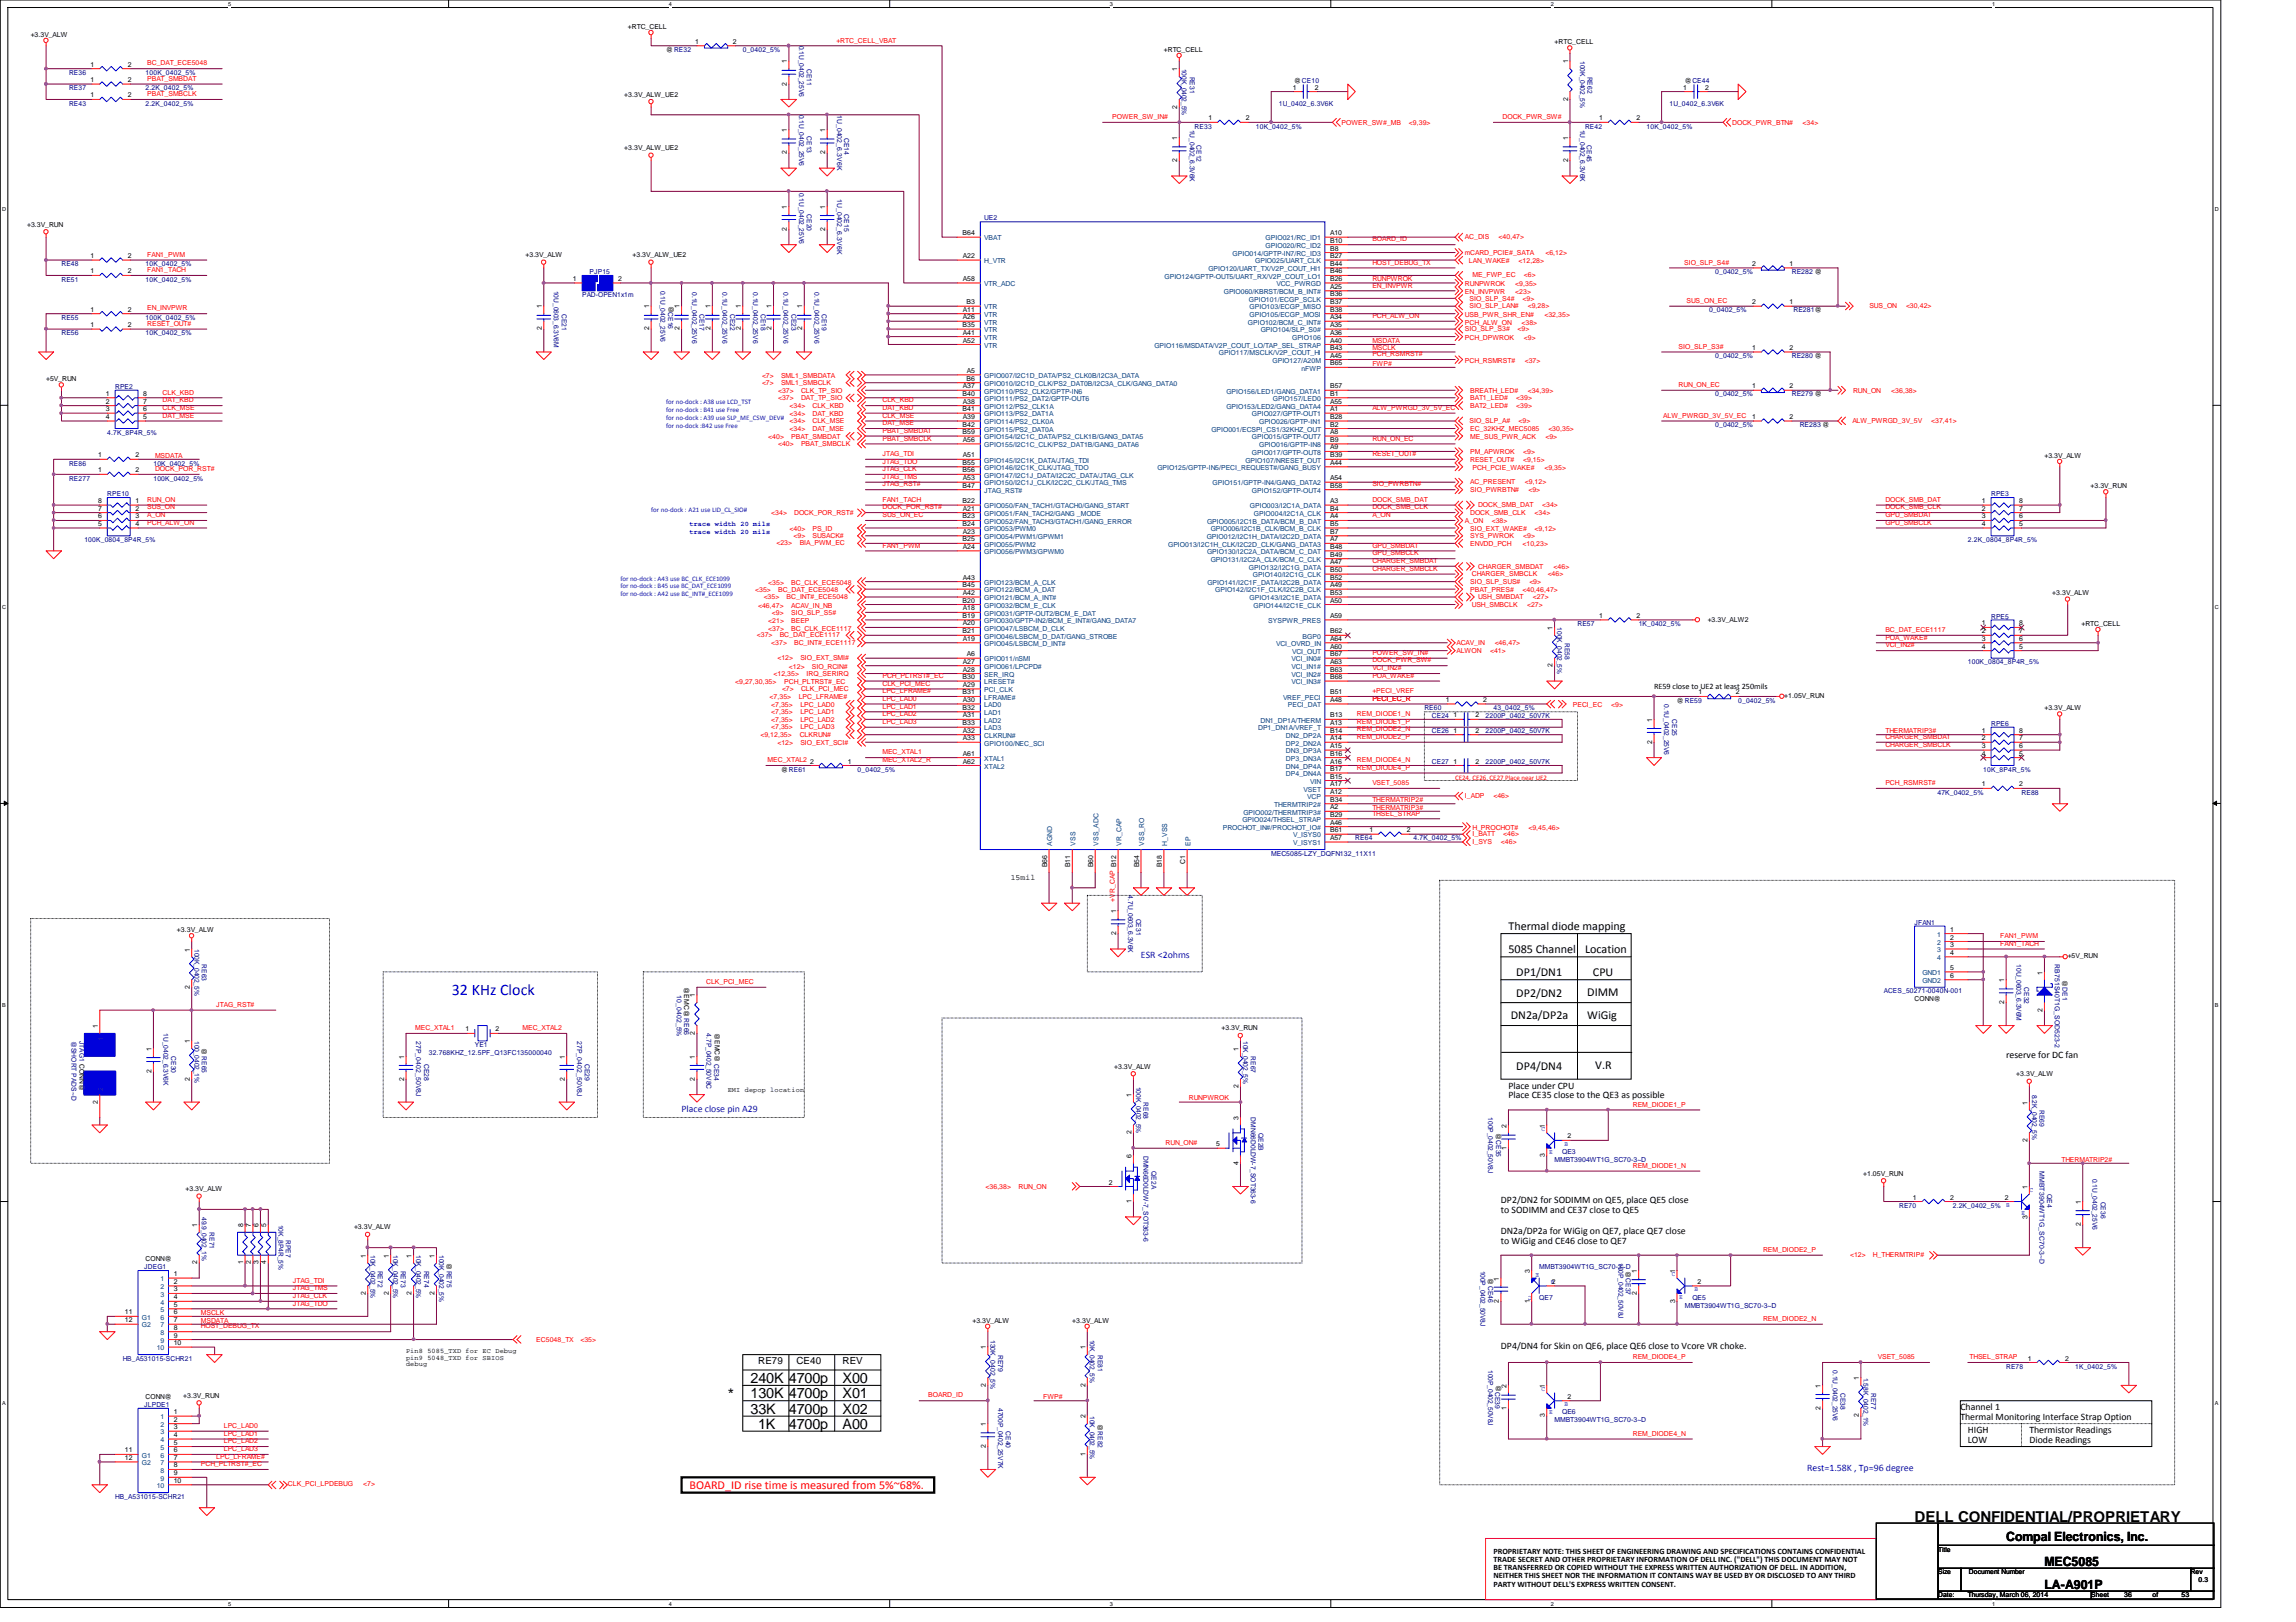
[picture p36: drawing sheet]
<svg xmlns="http://www.w3.org/2000/svg" width="297mm" height="210mm" viewBox="0 0 297 210" stroke-linecap="round" stroke-linejoin="round" font-family="sans-serif">
<defs><g id="words">
<text font-size="2.1" fill="#00f" x="58.5" y="128.8">32 KHz Clock</text>
<text font-size="2.1" x="94.1" y="181.2">*</text>
<g font-size="1.9">
<text x="97.1" y="179">240K 4700p</text>
<text x="109" y="179">X00</text>
<text x="97.1" y="183">33K</text>
<text x="97.1" y="181">130K 4700p</text>
<text x="98.1" y="185">1K</text>
<text x="102.1" y="183">4700p</text>
<text x="102.1" y="185">4700p</text>
<text x="109" y="183">X02</text>
<text x="109" y="181">X01</text>
<text x="109" y="185">A00</text>
<text x="247.7" y="196.9">DELL CONFIDENTIAL/PROPRIETARY</text>
</g>
<g font-size="1.7">
<text x="259.5" y="199.4">Compal Electronics, Inc.</text>
<text x="264.5" y="202.6">MEC5085</text>
<text x="264.5" y="205.6">LA-A901P</text>
</g>
<g font-size="1.6">
<text x="195.2" y="120.4">Thermal diode mapping</text>
<text x="195.2" y="123.3">5085 Channel</text>
<text x="205.1" y="123.3">Location</text>
<text x="195.4" y="131.8">DN2a/DP2a</text>
<text x="196.2" y="126.3">DP1/DN1</text>
<text x="196.2" y="129.1">DP2/DN2</text>
<text x="205.4" y="131.8">WiGig</text>
<text x="205.4" y="128.9">DIMM</text>
<text x="206.1" y="126.3">CPU</text>
<text x="196.2" y="138.5">DP4/DN4</text>
<text x="206.4" y="138.3">V.R</text>
</g>
<text font-size="1.6" fill="#f00" x="89.2" y="192.7">BOARD_ID rise time is measured from 5%~68%.</text>
<g font-size="1.3" fill="#00f">
<text x="147.6" y="124">ESR &lt;2ohms</text>
<text x="88.2" y="143.8">Place close pin A29</text>
<text x="233.8" y="190.4">Rest=1.58K , Tp=96 degree</text>
</g>
<g font-size="1.3">
<text x="259.5" y="136.9">reserve for DC fan</text>
<text x="195.2" y="140.9">Place under CPU</text>
<text x="195.2" y="142.2">Place CE35 close to the QE3 as possible</text>
<text x="194.2" y="155.7">DP2/DN2 for SODIMM on QE5, place QE5 close</text>
<text x="194.2" y="159.7">DN2a/DP2a for WiGig on QE7, place QE7 close</text>
<text x="194.2" y="161">to WiGig and CE46 close to QE7</text>
<text x="194.2" y="157">to SODIMM and CE37 close to QE5</text>
<text x="98.1" y="176.5">RE79</text>
<text x="103" y="176.5">CE40</text>
<text x="109" y="176.5">REV</text>
<text x="194.2" y="174.6">DP4/DN4 for Skin on QE6, place QE6 close to Vcore VR choke.</text>
<text x="253.6" y="182.5">Channel 1</text>
<text x="253.6" y="183.8">Thermal Monitoring Interface Strap Option</text>
<text x="254.6" y="185.5">HIGH</text>
<text x="262.5" y="185.5">Thermistor Readings</text>
<text x="254.6" y="186.7">LOW</text>
<text x="262.5" y="186.7">Diode Readings</text>
</g>
<g font-size="1.1">
<text x="214" y="89.2">RE59 close to UE2 at least 250mils</text>
<text x="130.8" y="113.8">15mil</text>
<text x="193.2" y="201.1">PROPRIETARY NOTE: THIS SHEET OF ENGINEERING DRAWING AND SPECIFICATIONS CONTAINS CONFIDENTIAL</text>
<text x="193.2" y="202.1">TRADE SECRET AND OTHER PROPRIETARY INFORMATION OF DELL INC. (&quot;DELL&quot;) THIS DOCUMENT MAY NOT</text>
<text x="193.2" y="203.2">BE TRANSFERRED OR COPIED WITHOUT THE EXPRESS WRITTEN AUTHORIZATION OF DELL. IN ADDITION,</text>
<text x="193.2" y="204.3">NEITHER THIS SHEET NOR THE INFORMATION IT CONTAINS WAY BE USED BY OR DISCLOSED TO ANY THIRD</text>
<text x="193.2" y="205.3">PARTY WITHOUT DELL'S EXPRESS WRITTEN CONSENT.</text>
</g>
<g font-size=".9">
<text x="4" y="4.7">+3.3V_ALW</text>
<text x="81.2" y="3.8">+RTC_CELL</text>
<text x="90" y="5.7">1</text>
<text x="94.8" y="5.7">2</text>
<text x="201.1" y="5.8">+RTC_CELL</text>
<text x="11.7" y="8.6">1</text>
<text x="11.7" y="10.6">1</text>
<text x="16.5" y="8.6">2</text>
<text x="16.5" y="10.6">2</text>
<text x="86.2" y="6.7">@RE32</text>
<text x="101.8" y="11.1" transform="rotate(-90 101.8 11.1)">2</text>
<text x="101.8" y="8.2" transform="rotate(-90 101.8 8.2)">1</text>
<text x="150.6" y="6.7">+RTC_CELL</text>
<text x="152.3" y="9.2" transform="rotate(-90 152.3 9.2)">1</text>
<text x="167.3" y="11.6">1</text>
<text x="167.4" y="10.7">@CE10</text>
<text x="170.1" y="11.6">2</text>
<text x="202.9" y="8.2" transform="rotate(-90 202.9 8.2)">1</text>
<text x="217.8" y="11.6">1</text>
<text x="218" y="10.7">@CE44</text>
<text x="220.6" y="11.6">2</text>
<text x="11.7" y="12.6">1</text>
<text x="16.5" y="12.6">2</text>
<text x="80.8" y="12.5">+3.3V_ALW_UE2</text>
<text x="101.8" y="17.1" transform="rotate(-90 101.8 17.1)">1</text>
<text x="106.8" y="17.1" transform="rotate(-90 106.8 17.1)">1</text>
<text x="152.3" y="14.1" transform="rotate(-90 152.3 14.1)">2</text>
<text x="156.3" y="15.6">1</text>
<text x="161.2" y="15.6">2</text>
<text x="202.9" y="13" transform="rotate(-90 202.9 13)">2</text>
<text x="206.9" y="15.6">1</text>
<text x="211.7" y="15.6">2</text>
<text x="80.8" y="19.4">+3.3V_ALW_UE2</text>
<text x="101.8" y="20" transform="rotate(-90 101.8 20)">2</text>
<text x="106.8" y="20" transform="rotate(-90 106.8 20)">2</text>
<text x="152.3" y="21" transform="rotate(-90 152.3 21)">2</text>
<text x="152.3" y="18.1" transform="rotate(-90 152.3 18.1)">1</text>
<text x="202.9" y="21" transform="rotate(-90 202.9 21)">2</text>
<text x="202.9" y="18.1" transform="rotate(-90 202.9 18.1)">1</text>
<text x="3.5" y="29.3">+3.3V_RUN</text>
<text x="101.8" y="29.9" transform="rotate(-90 101.8 29.9)">2</text>
<text x="101.8" y="27.1" transform="rotate(-90 101.8 27.1)">1</text>
<text x="106.8" y="29.9" transform="rotate(-90 106.8 29.9)">2</text>
<text x="106.8" y="27.1" transform="rotate(-90 106.8 27.1)">1</text>
<text x="11.7" y="35.4">1</text>
<text x="11.7" y="33.4">1</text>
<text x="16.5" y="35.4">2</text>
<text x="16.5" y="33.4">2</text>
<text x="68" y="33.3">+3.3V_ALW</text>
<text x="81.8" y="33.3">+3.3V_ALW_UE2</text>
<text x="124.5" y="30.4">B64</text>
<text x="124.6" y="33.4">A22</text>
<text x="172.1" y="33.4">B27</text>
<text x="172.1" y="35.4">B46</text>
<text x="172.1" y="34.4">B44</text>
<text x="172.1" y="31.4">B10</text>
<text x="172.1" y="30.4">A10</text>
<text x="172.1" y="32.4">B8</text>
<text x="226.7" y="34.4">2</text>
<text x="231.5" y="34.4">1</text>
<text x="11.7" y="40.3">1</text>
<text x="16.5" y="40.3">2</text>
<text x="70.1" y="39.9" transform="rotate(-90 70.1 39.9)">1</text>
<text x="74.1" y="36.4">1</text>
<text x="80" y="36.4">2</text>
<text x="84" y="39.9" transform="rotate(-90 84 39.9)">1</text>
<text x="86.5" y="39.6" transform="rotate(90 86.5 39.6)">@CE16</text>
<text x="87.9" y="39.9" transform="rotate(-90 87.9 39.9)">1</text>
<text x="91.9" y="39.9" transform="rotate(-90 91.9 39.9)">1</text>
<text x="95.8" y="39.9" transform="rotate(-90 95.8 39.9)">1</text>
<text x="99.8" y="39.9" transform="rotate(-90 99.8 39.9)">1</text>
<text x="103.8" y="39.9" transform="rotate(-90 103.8 39.9)">1</text>
<text x="124.6" y="36.4">A58</text>
<text x="124.6" y="40.3">A11</text>
<text x="124.6" y="41.3">A26</text>
<text x="125" y="39.4">B3</text>
<text x="172.1" y="37.4">A25</text>
<text x="172.1" y="36.4">B26</text>
<text x="172.1" y="38.4">B36</text>
<text x="172.1" y="39.4">B37</text>
<text x="172.1" y="40.3">B38</text>
<text x="172.1" y="41.3">A34</text>
<text x="226.7" y="39.4">2</text>
<text x="231.5" y="39.4">1</text>
<text x="11.7" y="42.3">1</text>
<text x="16.5" y="42.3">2</text>
<text x="70.1" y="42.8" transform="rotate(-90 70.1 42.8)">2</text>
<text x="84" y="42.8" transform="rotate(-90 84 42.8)">2</text>
<text x="87.9" y="42.8" transform="rotate(-90 87.9 42.8)">2</text>
<text x="91.9" y="42.8" transform="rotate(-90 91.9 42.8)">2</text>
<text x="95.8" y="42.8" transform="rotate(-90 95.8 42.8)">2</text>
<text x="99.8" y="42.8" transform="rotate(-90 99.8 42.8)">2</text>
<text x="103.8" y="42.8" transform="rotate(-90 103.8 42.8)">2</text>
<text x="124.5" y="42.3">B35</text>
<text x="124.6" y="43.3">A41</text>
<text x="124.6" y="44.3">A52</text>
<text x="172.1" y="47.3">B65</text>
<text x="172.1" y="46.3">A45</text>
<text x="172.1" y="45.3">B43</text>
<text x="172.1" y="43.3">A36</text>
<text x="172.1" y="42.3">A35</text>
<text x="172.1" y="44.3">A40</text>
<text x="226.7" y="45.3">1</text>
<text x="231.5" y="45.3">2</text>
<text x="6" y="49.3">+5V_RUN</text>
<text x="13.7" y="51.2">1</text>
<text x="13.7" y="52.2">2</text>
<text x="13.7" y="53.2">3</text>
<text x="18.5" y="53.2">6</text>
<text x="18.5" y="52.2">7</text>
<text x="18.5" y="51.2">8</text>
<text x="124.5" y="51.2">B40</text>
<text x="124.5" y="53.2">B41</text>
<text x="124.6" y="50.2">A37</text>
<text x="124.6" y="52.2">A38</text>
<text x="125" y="49.3">B6</text>
<text x="125.1" y="48.3">A5</text>
<text x="172.1" y="50.2">B57</text>
<text x="172.1" y="52.2">A55</text>
<text x="172.1" y="51.2">B1</text>
<text x="172.1" y="53.2">A1</text>
<text x="226.7" y="50.2">1</text>
<text x="231.5" y="50.2">2</text>
<text x="12.7" y="59.2">1</text>
<text x="13.7" y="54.2">4</text>
<text x="17.5" y="59.2">2</text>
<text x="18.5" y="54.2">5</text>
<text x="124.5" y="55.2">B42</text>
<text x="124.5" y="56.2">B59</text>
<text x="124.6" y="54.2">A39</text>
<text x="124.6" y="57.2">A56</text>
<text x="124.6" y="59.2">A51</text>
<text x="172.1" y="57.2">B9</text>
<text x="172.1" y="54.2">B28</text>
<text x="172.1" y="59.2">B39</text>
<text x="172.1" y="55.2">B2</text>
<text x="172.1" y="56.2">A8</text>
<text x="172.1" y="58.2">A9</text>
<text x="226.7" y="54.2">1</text>
<text x="231.5" y="54.2">2</text>
<text x="264.5" y="59.2">+3.3V_ALW</text>
<text x="12.7" y="61.1">1</text>
<text x="12.7" y="65.1">8</text>
<text x="17.5" y="61.1">2</text>
<text x="17.5" y="65.1">1</text>
<text x="124.5" y="60.2">B55</text>
<text x="124.5" y="61.1">B56</text>
<text x="124.5" y="65.1">B22</text>
<text x="124.5" y="63.1">B47</text>
<text x="124.6" y="62.1">A53</text>
<text x="172.1" y="62.1">A54</text>
<text x="172.1" y="65.1">A3</text>
<text x="172.1" y="63.1">B58</text>
<text x="172.1" y="60.2">A44</text>
<text x="256.4" y="65.1">1</text>
<text x="261.2" y="65.1">8</text>
<text x="270.5" y="63.2">+3.3V_RUN</text>
<text x="12.7" y="68.1">5</text>
<text x="12.7" y="67.1">6</text>
<text x="12.7" y="66.1">7</text>
<text x="17.5" y="66.1">2</text>
<text x="17.5" y="67.1">3</text>
<text x="17.5" y="68.1">4</text>
<text x="124.5" y="67.1">B23</text>
<text x="124.5" y="68.1">B24</text>
<text x="124.5" y="70.1">B25</text>
<text x="124.6" y="66.1">A21</text>
<text x="124.6" y="69.1">A23</text>
<text x="124.6" y="71">A24</text>
<text x="172.1" y="67.1">A4</text>
<text x="172.1" y="71">B48</text>
<text x="172.1" y="69.1">B7</text>
<text x="172.1" y="66.1">B4</text>
<text x="172.1" y="68.1">B5</text>
<text x="172.1" y="70.1">A7</text>
<text x="256.4" y="66.1">2</text>
<text x="256.4" y="67.1">3</text>
<text x="256.4" y="68.1">4</text>
<text x="261.2" y="68.1">5</text>
<text x="261.2" y="67.1">6</text>
<text x="261.2" y="66.1">7</text>
<text x="124.5" y="78">B20</text>
<text x="124.5" y="76">B45</text>
<text x="124.6" y="77">A42</text>
<text x="124.6" y="75">A43</text>
<text x="172.1" y="78">A50</text>
<text x="172.1" y="72.1">B49</text>
<text x="172.1" y="75">B52</text>
<text x="172.1" y="73">A47</text>
<text x="172.1" y="74">B50</text>
<text x="172.1" y="76">A49</text>
<text x="172.1" y="77">B53</text>
<text x="265.5" y="77">+3.3V_ALW</text>
<text x="124.5" y="80">B19</text>
<text x="124.5" y="82">B21</text>
<text x="124.6" y="79">A18</text>
<text x="124.6" y="82.9">A19</text>
<text x="124.6" y="80.9">A20</text>
<text x="172.1" y="80">A59</text>
<text x="172.1" y="82">B62</text>
<text x="172.1" y="83.9">A60</text>
<text x="172.1" y="82.9">A64</text>
<text x="200.9" y="81.5" transform="rotate(-90 200.9 81.5)">1</text>
<text x="206.9" y="80">1</text>
<text x="211.7" y="80">2</text>
<text x="220.9" y="80.4">+3.3V_ALW2</text>
<text x="256.4" y="80.9">1</text>
<text x="256.4" y="82">2</text>
<text x="256.4" y="82.9">3</text>
<text x="256.4" y="83.9">4</text>
<text x="261.2" y="83.9">5</text>
<text x="261.2" y="82.9">6</text>
<text x="261.2" y="82">7</text>
<text x="261.2" y="80.9">8</text>
<text x="269.3" y="81">+RTC_CELL</text>
<text x="124.5" y="87.9">B30</text>
<text x="124.5" y="89.9">B31</text>
<text x="124.6" y="85.9">A27</text>
<text x="124.6" y="86.9">A28</text>
<text x="124.6" y="88.9">A29</text>
<text x="125.1" y="84.9">A6</text>
<text x="172.1" y="89.9">B51</text>
<text x="172.1" y="87.9">B68</text>
<text x="172.1" y="86.9">B63</text>
<text x="172.1" y="85.9">A63</text>
<text x="172.1" y="84.9">B67</text>
<text x="200.9" y="86.4" transform="rotate(-90 200.9 86.4)">2</text>
<text x="219.7" y="89.9">1</text>
<text x="224.6" y="89.9">2</text>
<text x="124.5" y="91.9">B32</text>
<text x="124.5" y="93.9">B33</text>
<text x="124.6" y="95.8">A33</text>
<text x="124.6" y="90.8">A30</text>
<text x="124.6" y="92.8">A31</text>
<text x="124.6" y="94.8">A32</text>
<text x="172.1" y="90.8">A48</text>
<text x="172.1" y="93.9">A13</text>
<text x="172.1" y="92.8">B13</text>
<text x="172.1" y="94.8">B14</text>
<text x="172.1" y="95.8">A14</text>
<text x="187.1" y="90.8">1</text>
<text x="188" y="94.8">1</text>
<text x="188" y="92.8">1</text>
<text x="190.9" y="94.8">2</text>
<text x="190.9" y="92.8">2</text>
<text x="191.9" y="90.8">2</text>
<text x="213.7" y="93.4" transform="rotate(-90 213.7 93.4)">1</text>
<text x="217" y="90.9">@RE59</text>
<text x="230.8" y="90.3">+1.05V_RUN</text>
<text x="256.4" y="94.8">1</text>
<text x="256.4" y="95.8">2</text>
<text x="261.2" y="95.8">7</text>
<text x="261.2" y="94.8">8</text>
<text x="264.5" y="91.9">+3.3V_ALW</text>
<text x="101" y="99.9">@RE61</text>
<text x="104.8" y="98.8">2</text>
<text x="109.7" y="98.8">1</text>
<text x="124.6" y="97.8">A61</text>
<text x="124.6" y="98.8">A62</text>
<text x="172.1" y="100.8">B15</text>
<text x="172.1" y="101.8">A17</text>
<text x="172.1" y="96.8">A15</text>
<text x="172.1" y="97.8">B16</text>
<text x="172.1" y="98.8">A16</text>
<text x="172.1" y="99.8">B17</text>
<text x="188" y="98.8">1</text>
<text x="190.9" y="98.8">2</text>
<text x="213.7" y="96.3" transform="rotate(-90 213.7 96.3)">2</text>
<text x="256.4" y="101.8">1</text>
<text x="256.4" y="96.8">3</text>
<text x="256.4" y="97.8">4</text>
<text x="261.2" y="101.8">2</text>
<text x="261.2" y="97.8">5</text>
<text x="261.2" y="96.8">6</text>
<text x="172.1" y="102.7">A12</text>
<text x="172.1" y="103.8">B34</text>
<text x="172.1" y="106.7">A46</text>
<text x="172.1" y="107.7">B61</text>
<text x="172.1" y="104.7">A2</text>
<text x="172.1" y="105.7">B29</text>
<text x="177.2" y="107.7">1</text>
<text x="182" y="107.7">2</text>
<text x="135.5" y="112.2" transform="rotate(-90 135.5 112.2)">B66</text>
<text x="138.5" y="112.2" transform="rotate(-90 138.5 112.2)">B11</text>
<text x="141.4" y="112.2" transform="rotate(-90 141.4 112.2)">B60</text>
<text x="147.4" y="112.2" transform="rotate(-90 147.4 112.2)">B54</text>
<text x="150.3" y="112.2" transform="rotate(-90 150.3 112.2)">B18</text>
<text x="153.3" y="111.8" transform="rotate(-90 153.3 111.8)">C1</text>
<text x="172.1" y="108.7">A57</text>
<text x="144.4" y="118.2" transform="rotate(-90 144.4 118.2)">1</text>
<text x="22.9" y="120.6">+3.3V_ALW</text>
<text x="24.5" y="123.1" transform="rotate(-90 24.5 123.1)">1</text>
<text x="144.4" y="121" transform="rotate(-90 144.4 121)">2</text>
<text x="252.3" y="125.5">5</text>
<text x="252.3" y="120.6">1</text>
<text x="252.3" y="121.6">2</text>
<text x="252.3" y="122.6">3</text>
<text x="252.3" y="123.6">4</text>
<text x="267.5" y="124">+5V_RUN</text>
<text x="24.5" y="128" transform="rotate(-90 24.5 128)">2</text>
<text x="88.5" y="127.8" transform="rotate(90 88.5 127.8)">@EMC@ RE66</text>
<text x="89.9" y="129.1" transform="rotate(-90 89.9 129.1)">1</text>
<text x="247.7" y="129.6">CONN@</text>
<text x="252.3" y="126.5">6</text>
<text x="259.3" y="130" transform="rotate(-90 259.3 130)">2</text>
<text x="259.3" y="127.1" transform="rotate(-90 259.3 127.1)">1</text>
<text x="264.2" y="130.9" transform="rotate(-90 264.2 130.9)">2</text>
<text x="264.2" y="126.1" transform="rotate(-90 264.2 126.1)">1</text>
<text x="266.8" y="126.8" transform="rotate(90 266.8 126.8)">@DE1</text>
<text x="12.7" y="133.1" transform="rotate(-90 12.7 133.1)">1</text>
<text x="19.6" y="136" transform="rotate(-90 19.6 136)">1</text>
<text x="24.5" y="135" transform="rotate(-90 24.5 135)">1</text>
<text x="26.1" y="135.7" transform="rotate(90 26.1 135.7)">@RE65</text>
<text x="52.3" y="137" transform="rotate(-90 52.3 137)">1</text>
<text x="60.2" y="133.5">1</text>
<text x="64.1" y="133.5">2</text>
<text x="73.1" y="137" transform="rotate(-90 73.1 137)">1</text>
<text x="89.9" y="137" transform="rotate(-90 89.9 137)">1</text>
<text x="89.9" y="133.9" transform="rotate(-90 89.9 133.9)">2</text>
<text x="92.5" y="133.7" transform="rotate(90 92.5 133.7)">@EMC@ CE34</text>
<text x="158" y="133.3">+3.3V_RUN</text>
<text x="160.2" y="136" transform="rotate(-90 160.2 136)">1</text>
<text x="12.7" y="142.8" transform="rotate(-90 12.7 142.8)">2</text>
<text x="19.6" y="138.9" transform="rotate(-90 19.6 138.9)">2</text>
<text x="24.5" y="139.9" transform="rotate(-90 24.5 139.9)">2</text>
<text x="52.3" y="139.9" transform="rotate(-90 52.3 139.9)">2</text>
<text x="73.1" y="139.9" transform="rotate(-90 73.1 139.9)">2</text>
<text x="89.9" y="139.9" transform="rotate(-90 89.9 139.9)">2</text>
<text x="94.1" y="141.4">EMI depop location</text>
<text x="144.1" y="138.3">+3.3V_ALW</text>
<text x="146.4" y="141.9" transform="rotate(-90 146.4 141.9)">1</text>
<text x="160.2" y="140.8" transform="rotate(-90 160.2 140.8)">2</text>
<text x="260.9" y="139.3">+3.3V_ALW</text>
<text x="262.3" y="143" transform="rotate(-90 262.3 143)">1</text>
<text x="146.4" y="149.9" transform="rotate(-90 146.4 149.9)">6</text>
<text x="146.4" y="146.8" transform="rotate(-90 146.4 146.8)">2</text>
<text x="157.3" y="148.3">5</text>
<text x="160.2" y="144.9" transform="rotate(-90 160.2 144.9)">3</text>
<text x="193.5" y="146.6" transform="rotate(90 193.5 146.6)">@CE35</text>
<text x="194.9" y="148.8" transform="rotate(-90 194.9 148.8)">1</text>
<text x="194.9" y="145.9" transform="rotate(-90 194.9 145.9)">2</text>
<text x="199.9" y="149.8" transform="rotate(-90 199.9 149.8)">3</text>
<text x="199.9" y="145.9" transform="rotate(-90 199.9 145.9)">1</text>
<text x="202.8" y="147.3">2</text>
<text x="262.3" y="147.8" transform="rotate(-90 262.3 147.8)">2</text>
<text x="24" y="154.1">+3.3V_ALW</text>
<text x="143.5" y="153.3">2</text>
<text x="146.4" y="155.7" transform="rotate(-90 146.4 155.7)">1</text>
<text x="160.2" y="150.7" transform="rotate(-90 160.2 150.7)">4</text>
<text x="241" y="152.1">+1.05V_RUN</text>
<text x="247.5" y="155.2">1</text>
<text x="252.3" y="155.2">2</text>
<text x="259.4" y="155.2">2</text>
<text x="262.3" y="153.8" transform="rotate(-90 262.3 153.8)">1</text>
<text x="269.2" y="155.8" transform="rotate(-90 269.2 155.8)">1</text>
<text x="25.5" y="158.8" transform="rotate(-90 25.5 158.8)">1</text>
<text x="31.5" y="158.8" transform="rotate(-90 31.5 158.8)">8</text>
<text x="32.5" y="158.8" transform="rotate(-90 32.5 158.8)">7</text>
<text x="33.4" y="158.8" transform="rotate(-90 33.4 158.8)">6</text>
<text x="34.5" y="158.8" transform="rotate(-90 34.5 158.8)">5</text>
<text x="45.8" y="159.1">+3.3V_ALW</text>
<text x="262.3" y="157.7" transform="rotate(-90 262.3 157.7)">3</text>
<text x="269.2" y="158.7" transform="rotate(-90 269.2 158.7)">2</text>
<text x="18.8" y="163.2">CONN@</text>
<text x="22.5" y="165.1">1</text>
<text x="22.5" y="166.2">2</text>
<text x="22.5" y="167.1">3</text>
<text x="25.5" y="163.6" transform="rotate(-90 25.5 163.6)">2</text>
<text x="31.5" y="163.6" transform="rotate(-90 31.5 163.6)">1</text>
<text x="32.5" y="163.6" transform="rotate(-90 32.5 163.6)">2</text>
<text x="33.4" y="163.6" transform="rotate(-90 33.4 163.6)">3</text>
<text x="34.5" y="163.6" transform="rotate(-90 34.5 163.6)">4</text>
<text x="47.3" y="167.6" transform="rotate(-90 47.3 167.6)">2</text>
<text x="47.3" y="162.8" transform="rotate(-90 47.3 162.8)">1</text>
<text x="50.3" y="167.6" transform="rotate(-90 50.3 167.6)">2</text>
<text x="50.3" y="162.8" transform="rotate(-90 50.3 162.8)">1</text>
<text x="53.3" y="167.6" transform="rotate(-90 53.3 167.6)">2</text>
<text x="53.3" y="162.8" transform="rotate(-90 53.3 162.8)">1</text>
<text x="56.2" y="167.6" transform="rotate(-90 56.2 167.6)">2</text>
<text x="56.2" y="162.8" transform="rotate(-90 56.2 162.8)">1</text>
<text x="57.8" y="163.4" transform="rotate(90 57.8 163.4)">@RE75</text>
<text x="192.5" y="165.4" transform="rotate(90 192.5 165.4)">@CE46</text>
<text x="193.9" y="165.7" transform="rotate(-90 193.9 165.7)">1</text>
<text x="197.9" y="164.7" transform="rotate(-90 197.9 164.7)">3</text>
<text x="200.8" y="166.2">2</text>
<text x="210.4" y="164.4" transform="rotate(90 210.4 164.4)">@CE37</text>
<text x="211.7" y="167.6" transform="rotate(-90 211.7 167.6)">2</text>
<text x="211.7" y="164.7" transform="rotate(-90 211.7 164.7)">1</text>
<text x="216.7" y="164.7" transform="rotate(-90 216.7 164.7)">1</text>
<text x="219.6" y="166.2">2</text>
<text x="16.2" y="170.1">11</text>
<text x="16.2" y="171.1">12</text>
<text x="22.5" y="168.1">4</text>
<text x="22.5" y="169.1">5</text>
<text x="22.5" y="170.1">6</text>
<text x="22.5" y="171.1">7</text>
<text x="22.5" y="172.1">8</text>
<text x="22.5" y="173.1">9</text>
<text x="125.8" y="171.2">+3.3V_ALW</text>
<text x="138.7" y="171.2">+3.3V_ALW</text>
<text x="193.9" y="168.6" transform="rotate(-90 193.9 168.6)">2</text>
<text x="197.9" y="168.6" transform="rotate(-90 197.9 168.6)">1</text>
<text x="216.7" y="168.6" transform="rotate(-90 216.7 168.6)">3</text>
<text x="22.5" y="174.1">10</text>
<text x="52.5" y="175">Pin8 5085_TXD for EC Debug</text>
<text x="52.5" y="175.9">pin9 5048_TXD for SBIOS</text>
<text x="52.5" y="176.8">debug</text>
<text x="127.5" y="179.5" transform="rotate(-90 127.5 179.5)">2</text>
<text x="127.5" y="174.6" transform="rotate(-90 127.5 174.6)">1</text>
<text x="140.4" y="179.5" transform="rotate(-90 140.4 179.5)">2</text>
<text x="140.4" y="174.6" transform="rotate(-90 140.4 174.6)">1</text>
<text x="193.5" y="179.3" transform="rotate(90 193.5 179.3)">@CE39</text>
<text x="194.9" y="179.6" transform="rotate(-90 194.9 179.6)">2</text>
<text x="199.9" y="179.6" transform="rotate(-90 199.9 179.6)">1</text>
<text x="235.5" y="179.6" transform="rotate(-90 235.5 179.6)">1</text>
<text x="240.5" y="178.6" transform="rotate(-90 240.5 178.6)">1</text>
<text x="262.3" y="176.1">1</text>
<text x="267.2" y="176.1">2</text>
<text x="18.8" y="181.1">CONN@</text>
<text x="22.5" y="183">1</text>
<text x="22.5" y="184">2</text>
<text x="22.5" y="185">3</text>
<text x="22.5" y="186">4</text>
<text x="23.7" y="180.9">+3.3V_RUN</text>
<text x="127.5" y="184.5" transform="rotate(-90 127.5 184.5)">1</text>
<text x="140.4" y="183.6" transform="rotate(-90 140.4 183.6)">2</text>
<text x="142" y="184.2" transform="rotate(90 142 184.2)">@RE82</text>
<text x="194.9" y="182.5" transform="rotate(-90 194.9 182.5)">1</text>
<text x="199.9" y="183.4" transform="rotate(-90 199.9 183.4)">3</text>
<text x="202.8" y="181">2</text>
<text x="235.5" y="182.5" transform="rotate(-90 235.5 182.5)">2</text>
<text x="240.5" y="183.4" transform="rotate(-90 240.5 183.4)">2</text>
<text x="16.2" y="188">11</text>
<text x="16.2" y="188.9">12</text>
<text x="22.5" y="191.9">10</text>
<text x="22.5" y="186.9">5</text>
<text x="22.5" y="188">6</text>
<text x="22.5" y="188.9">7</text>
<text x="22.5" y="189.9">8</text>
<text x="22.5" y="190.9">9</text>
<text x="127.5" y="187.4" transform="rotate(-90 127.5 187.4)">2</text>
<text x="140.4" y="188.4" transform="rotate(-90 140.4 188.4)">1</text>
<text x="250.7" y="200.8">Title</text>
<text x="250.7" y="203.7">Size</text>
<text x="254.7" y="203.7">Document Number</text>
<text x="283.4" y="203.7">Rev</text>
<text x="250.7" y="206.7">Date:</text>
<text x="254.6" y="206.6">Thursday, March 06, 2014</text>
<text x="270.5" y="206.7">Sheet</text>
<text x="274.8" y="206.6">36</text>
<text x="278.5" y="206.7">of</text>
<text x="282.2" y="206.6">53</text>
<text x="284.4" y="204.8">0.3</text>
</g>
<g font-size=".9" fill="#000080">
<text x="103.4" y="5.9" transform="rotate(90 103.4 5.9)">0.1U_0402_25V6</text>
<text x="8.9" y="9.7">RE36</text>
<text x="8.9" y="11.7">RE37</text>
<text x="18.8" y="9.7">100K_0402_5%</text>
<text x="18.8" y="11.7">2.2K_0402_5%</text>
<text x="96.1" y="6.7">0_0402_5%</text>
<text x="104.4" y="8.9" transform="rotate(90 104.4 8.9)">CE11</text>
<text x="152.9" y="8.9" transform="rotate(90 152.9 8.9)">100K_0402_5%</text>
<text x="153.9" y="9.9" transform="rotate(90 153.9 9.9)">RE31</text>
<text x="204.4" y="7.9" transform="rotate(90 204.4 7.9)">100K_0402_5%</text>
<text x="205.4" y="9.9" transform="rotate(90 205.4 9.9)">RE62</text>
<text x="8.9" y="13.7">RE43</text>
<text x="18.8" y="13.7">2.2K_0402_5%</text>
<text x="103.4" y="14.9" transform="rotate(90 103.4 14.9)">0.1U_0402_25V6</text>
<text x="104.4" y="17.6" transform="rotate(90 104.4 17.6)">CE13</text>
<text x="108.3" y="14.9" transform="rotate(90 108.3 14.9)">1U_0402_6.3V6K</text>
<text x="109.2" y="17.8" transform="rotate(90 109.2 17.8)">CE14</text>
<text x="153.9" y="16.8" transform="rotate(90 153.9 16.8)">1U_0402_6.3V6K</text>
<text x="154.6" y="16.6">RE33</text>
<text x="162.5" y="16.6">10K_0402_5%</text>
<text x="165.4" y="13.7">1U_0402_6.3V6K</text>
<text x="204.4" y="16.8" transform="rotate(90 204.4 16.8)">1U_0402_6.3V6K</text>
<text x="205.1" y="16.6">RE42</text>
<text x="213" y="16.6">10K_0402_5%</text>
<text x="216" y="13.7">1U_0402_6.3V6K</text>
<text x="154.8" y="18.8" transform="rotate(90 154.8 18.8)">CE12</text>
<text x="205.3" y="18.8" transform="rotate(90 205.3 18.8)">CE45</text>
<text x="103.4" y="24.9" transform="rotate(90 103.4 24.9)">0.1U_0402_25V6</text>
<text x="104.4" y="27.7" transform="rotate(90 104.4 27.7)">CE20</text>
<text x="108.3" y="25.7" transform="rotate(90 108.3 25.7)">1U_0402_6.3V6K</text>
<text x="109.2" y="27.7" transform="rotate(90 109.2 27.7)">CE15</text>
<text x="127.3" y="28.5">UE2</text>
<text x="8" y="34.5">RE48</text>
<text x="18.8" y="34.5">10K_0402_5%</text>
<text x="76.3" y="35.5">PJP15</text>
<text x="221.9" y="35.5">0_0402_5%</text>
<text x="231.8" y="35.5">RE282 @</text>
<text x="8" y="36.4">RE51</text>
<text x="8" y="41.4">RE55</text>
<text x="18.8" y="36.4">10K_0402_5%</text>
<text x="18.8" y="41.4">100K_0402_5%</text>
<text x="71.7" y="37.6" transform="rotate(90 71.7 37.6)">10U_0603_6.3V6M</text>
<text x="72.7" y="40.6" transform="rotate(90 72.7 40.6)">CE21</text>
<text x="75.3" y="38.4">PAD-OPEN1x1m</text>
<text x="85.5" y="37.6" transform="rotate(90 85.5 37.6)">0.1U_0402_25V6</text>
<text x="89.5" y="37.8" transform="rotate(90 89.5 37.8)">0.1U_0402_25V6</text>
<text x="90.5" y="40.6" transform="rotate(90 90.5 40.6)">CE17</text>
<text x="93.5" y="37.8" transform="rotate(90 93.5 37.8)">0.1U_0402_25V6</text>
<text x="94.5" y="40.6" transform="rotate(90 94.5 40.6)">CE22</text>
<text x="97.4" y="37.8" transform="rotate(90 97.4 37.8)">0.1U_0402_25V6</text>
<text x="98.4" y="40.6" transform="rotate(90 98.4 40.6)">CE18</text>
<text x="101.4" y="37.8" transform="rotate(90 101.4 37.8)">0.1U_0402_25V6</text>
<text x="102.4" y="40.6" transform="rotate(90 102.4 40.6)">CE23</text>
<text x="105.4" y="37.8" transform="rotate(90 105.4 37.8)">0.1U_0402_25V6</text>
<text x="106.3" y="40.6" transform="rotate(90 106.3 40.6)">CE19</text>
<text x="221.1" y="40.4">0_0402_5%</text>
<text x="232" y="40.4">RE281@</text>
<text x="8" y="43.4">RE56</text>
<text x="18.8" y="43.4">10K_0402_5%</text>
<text x="221.9" y="46.4">0_0402_5%</text>
<text x="231.8" y="46.4">RE280 @</text>
<text x="14.9" y="50.3">RPE2</text>
<text x="221.9" y="51.3">0_0402_5%</text>
<text x="231.8" y="51.3">RE279 @</text>
<text x="13.9" y="56.3">4.7K_8P4R_5%</text>
<text x="221.9" y="55.3">0_0402_5%</text>
<text x="232.8" y="55.3">RE283 @</text>
<text x="8.9" y="60.2">RE86</text>
<text x="8.9" y="62.2">RE277</text>
<text x="13.9" y="64.2">RPE10</text>
<text x="19.9" y="60.2">10K_0402_5%</text>
<text x="19.9" y="62.2">100K_0402_5%</text>
<text x="257.6" y="64.2">RPE3</text>
<text x="10.9" y="70.1">100K_0804_8P4R_5%</text>
<text x="254.6" y="70.1">2.2K_0804_8P4R_5%</text>
<text x="201.5" y="81.2" transform="rotate(90 201.5 81.2)">100K_0402_5%</text>
<text x="202.4" y="83.2" transform="rotate(90 202.4 83.2)">RE58</text>
<text x="204.1" y="81">RE57</text>
<text x="212" y="81">1K_0402_5%</text>
<text x="257.6" y="80.1">RPE5</text>
<text x="254.6" y="86">100K_0804_8P4R_5%</text>
<text x="184.3" y="91.9">RE60</text>
<text x="185.2" y="94.9">CE26</text>
<text x="185.2" y="92.9">CE24</text>
<text x="192.2" y="94.9">2200P_0402_50V7K</text>
<text x="192.2" y="92.9">2200P_0402_50V7K</text>
<text x="193.2" y="91.9">43_0402_5%</text>
<text x="215.3" y="91.1" transform="rotate(90 215.3 91.1)">0.1U_0402_25V6</text>
<text x="216.3" y="93.1" transform="rotate(90 216.3 93.1)">CE25</text>
<text x="224.9" y="90.9">0_0402_5%</text>
<text x="257.6" y="93.9">RPE6</text>
<text x="111" y="99.9">0_0402_5%</text>
<text x="185.2" y="98.8">CE27</text>
<text x="192.2" y="98.8">2200P_0402_50V7K</text>
<text x="256.6" y="99.9">10K_8P4R_5%</text>
<text x="250.7" y="102.8">47K_0402_5%</text>
<text x="261.5" y="102.8">RE88</text>
<text x="164.5" y="110.7">MEC5085-LZY_DQFN132_11X11</text>
<text x="175.3" y="108.8">RE64</text>
<text x="182.9" y="108.8">4.7K_0402_5%</text>
<text x="146" y="115.9" transform="rotate(90 146 115.9)">4.7U_0603_6.3V6K</text>
<text x="147" y="118.9" transform="rotate(90 147 118.9)">CE31</text>
<text x="247.7" y="119.7">JFAN1</text>
<text x="25.1" y="122.8" transform="rotate(90 25.1 122.8)">100K_0402_5%</text>
<text x="26.1" y="124.8" transform="rotate(90 26.1 124.8)">RE63</text>
<text x="260.9" y="124.8" transform="rotate(90 260.9 124.8)">10U_0603_6.3V6M</text>
<text x="265.8" y="124.8" transform="rotate(90 265.8 124.8)">RB751S40T1G_SOD523-2</text>
<text x="87.5" y="128.8" transform="rotate(90 87.5 128.8)">10_0402_5%</text>
<text x="243.7" y="128.6">ACES_50271-0040N-001</text>
<text x="261.9" y="127.8" transform="rotate(90 261.9 127.8)">CE32</text>
<text x="9.3" y="134.7" transform="rotate(90 9.3 134.7)">@SHORT PADS~D</text>
<text x="10.3" y="134.7" transform="rotate(90 10.3 134.7)">JTAG1 CONN@</text>
<text x="21.2" y="133.7" transform="rotate(90 21.2 133.7)">1U_0402_6.3V6K</text>
<text x="22.1" y="136.7" transform="rotate(90 22.1 136.7)">CE30</text>
<text x="25.1" y="134.7" transform="rotate(90 25.1 134.7)">100_0402_1%</text>
<text x="53.8" y="134.7" transform="rotate(90 53.8 134.7)">27P_0402_50V8J</text>
<text x="54.9" y="137.7" transform="rotate(90 54.9 137.7)">CE28</text>
<text x="55.5" y="136.5">32.768KHZ_12.5PF_Q13FC135000040</text>
<text x="61.4" y="135.5">YE1</text>
<text x="74.7" y="134.7" transform="rotate(90 74.7 134.7)">27P_0402_50V8J</text>
<text x="75.6" y="137.7" transform="rotate(90 75.6 137.7)">CE29</text>
<text x="91.4" y="133.7" transform="rotate(90 91.4 133.7)">4.7P_0402_50V8C</text>
<text x="160.8" y="134.7" transform="rotate(90 160.8 134.7)">10K_0402_5%</text>
<text x="161.8" y="136.7" transform="rotate(90 161.8 136.7)">RE67</text>
<text x="147" y="140.6" transform="rotate(90 147 140.6)">100K_0402_5%</text>
<text x="148" y="142.6" transform="rotate(90 148 142.6)">RE68</text>
<text x="262.9" y="141.6" transform="rotate(90 262.9 141.6)">8.2K_0402_5%</text>
<text x="263.9" y="143.6" transform="rotate(90 263.9 143.6)">RE69</text>
<text x="148" y="149.6" transform="rotate(90 148 149.6)">DMN66D0LDW-7_SOT363-6</text>
<text x="161.8" y="144.6" transform="rotate(90 161.8 144.6)">DMN66D0LDW-7_SOT363-6</text>
<text x="162.8" y="146.6" transform="rotate(90 162.8 146.6)">QE2B</text>
<text x="192.5" y="144.6" transform="rotate(90 192.5 144.6)">100P_0402_50V8J</text>
<text x="202.1" y="149.4">QE3</text>
<text x="149" y="151.6" transform="rotate(90 149 151.6)">QE2A</text>
<text x="201.1" y="150.4">MMBT3904WT1G_SC70-3~D</text>
<text x="263.9" y="151.6" transform="rotate(90 263.9 151.6)">MMBT3904WT1G_SC70-3~D</text>
<text x="264.8" y="154.5" transform="rotate(90 264.8 154.5)">QE4</text>
<text x="270.7" y="152.5" transform="rotate(90 270.7 152.5)">0.1U_0402_25V6</text>
<text x="271.8" y="155.5" transform="rotate(90 271.8 155.5)">CE36</text>
<text x="26.1" y="157.5" transform="rotate(90 26.1 157.5)">49.9_0402_1%</text>
<text x="27.1" y="159.5" transform="rotate(90 27.1 159.5)">RE71</text>
<text x="36" y="158.5" transform="rotate(90 36 158.5)">10K_8P4R_5%</text>
<text x="37" y="160.4" transform="rotate(90 37 160.4)">RPE7</text>
<text x="245.7" y="156.3">RE70</text>
<text x="252.6" y="156.3">2.2K_0402_5%</text>
<text x="18.7" y="164.3">JDEG1</text>
<text x="47.9" y="162.4" transform="rotate(90 47.9 162.4)">10K_0402_5%</text>
<text x="48.9" y="164.4" transform="rotate(90 48.9 164.4)">RE72</text>
<text x="50.9" y="162.4" transform="rotate(90 50.9 162.4)">10K_0402_5%</text>
<text x="51.9" y="164.4" transform="rotate(90 51.9 164.4)">RE73</text>
<text x="53.8" y="162.4" transform="rotate(90 53.8 162.4)">10K_0402_5%</text>
<text x="54.9" y="164.4" transform="rotate(90 54.9 164.4)">RE74</text>
<text x="56.8" y="162.4" transform="rotate(90 56.8 162.4)">100K_0402_5%</text>
<text x="191.6" y="164.4" transform="rotate(90 191.6 164.4)">100P_0402_50V8J</text>
<text x="199.1" y="164.3">MMBT3904WT1G_SC70-3~D</text>
<text x="209.4" y="163.4" transform="rotate(90 209.4 163.4)">100P_0402_50V8J</text>
<text x="128.1" y="173.4" transform="rotate(90 128.1 173.4)">130K_0402_5%</text>
<text x="141" y="173.4" transform="rotate(90 141 173.4)">10K_0402_5%</text>
<text x="199.1" y="168.2">QE7</text>
<text x="218" y="169.2">MMBT3904WT1G_SC70-3~D</text>
<text x="218.9" y="168.2">QE5</text>
<text x="15.9" y="176.1">HB_A531015-SCHR21</text>
<text x="129.2" y="175.3" transform="rotate(90 129.2 175.3)">RE79</text>
<text x="142" y="175.3" transform="rotate(90 142 175.3)">RE81</text>
<text x="192.5" y="177.3" transform="rotate(90 192.5 177.3)">100P_0402_50V8J</text>
<text x="237.1" y="177.3" transform="rotate(90 237.1 177.3)">0.1U_0402_25V6</text>
<text x="241.1" y="178.3" transform="rotate(90 241.1 178.3)">1.58K_0402_1%</text>
<text x="259.5" y="177.1">RE78</text>
<text x="268.5" y="177.1">1K_0402_5%</text>
<text x="18.7" y="182.1">JLPDE1</text>
<text x="129.2" y="182.2" transform="rotate(90 129.2 182.2)">4700P_0402_25V7K</text>
<text x="130.1" y="185.2" transform="rotate(90 130.1 185.2)">CE40</text>
<text x="141" y="183.3" transform="rotate(90 141 183.3)">10K_0402_5%</text>
<text x="201.1" y="184.1">MMBT3904WT1G_SC70-3~D</text>
<text x="202.1" y="183">QE6</text>
<text x="238.1" y="180.3" transform="rotate(90 238.1 180.3)">CE38</text>
<text x="242.1" y="180.3" transform="rotate(90 242.1 180.3)">RE77</text>
<text x="14.9" y="194">HB_A531015-SCHR21</text>
</g>
<g font-size=".9" fill="#f00">
<text x="108.2" y="5.5">+RTC_CELL_VBAT</text>
<text x="19" y="8.5">BC_DAT_ECE5048</text>
<text x="19" y="10.5">PBAT_SMBDAT</text>
<text x="19" y="12.4">PBAT_SMBCLK</text>
<text x="143.9" y="15.4">POWER_SW_IN#</text>
<text x="173.6" y="16.1">POWER_SW#_MB</text>
<text x="182.3" y="16.1">&lt;9,39&gt;</text>
<text x="194.4" y="15.4">DOCK_PWR_SW#</text>
<text x="224.1" y="16.1">DOCK_PWR_BTN#</text>
<text x="233.2" y="16.1">&lt;34&gt;</text>
<text x="19" y="33.2">FAN1_PWM</text>
<text x="19" y="35.2">FAN1_TACH</text>
<text x="177.5" y="31.2">BOARD_ID</text>
<text x="177.5" y="34.2">HOST_DEBUG_TX</text>
<text x="189.5" y="30.9">AC_DIS</text>
<text x="189.5" y="33.1">mCARD_PCIE#_SATA</text>
<text x="190" y="34">LAN_WAKE#</text>
<text x="190.5" y="35.9">ME_FWP_EC</text>
<text x="193.9" y="30.9">&lt;40,47&gt;</text>
<text x="196.5" y="34">&lt;12,28&gt;</text>
<text x="197.1" y="35.9">&lt;6&gt;</text>
<text x="199.9" y="33.1">&lt;6,12&gt;</text>
<text x="217.9" y="34.2">SIO_SLP_S4#</text>
<text x="19" y="40.2">EN_INVPWR</text>
<text x="177.5" y="37.2">EN_INVPWR</text>
<text x="177.5" y="36.4">RUNPWROK</text>
<text x="177.5" y="41.1">PCH_ALW_ON</text>
<text x="189.5" y="37">RUNPWROK</text>
<text x="189.5" y="38">EN_INVPWR</text>
<text x="189.5" y="42">PCH_ALW_ON</text>
<text x="189.5" y="41">USB_PWR_SHR_EN#</text>
<text x="190.1" y="38.9">SIO_SLP_S4#</text>
<text x="190.1" y="39.9">SIO_SLP_LAN#</text>
<text x="196" y="37">&lt;9,35&gt;</text>
<text x="196" y="38">&lt;23&gt;</text>
<text x="196.8" y="42">&lt;38&gt;</text>
<text x="197" y="38.9">&lt;9&gt;</text>
<text x="197.6" y="39.9">&lt;9,28&gt;</text>
<text x="199.8" y="41">&lt;32,35&gt;</text>
<text x="218.2" y="39.2">SUS_ON_EC</text>
<text x="241.8" y="39.9">SUS_ON</text>
<text x="246.6" y="39.9">&lt;30,42&gt;</text>
<text x="19" y="42.2">RESET_OUT#</text>
<text x="177.5" y="47.3">FWP#</text>
<text x="177.5" y="45.3">MSCLK</text>
<text x="177.5" y="44.4">MSDATA</text>
<text x="177.5" y="46.1">PCH_RSMRST#</text>
<text x="189.5" y="44">PCH_DPWROK</text>
<text x="189.5" y="46.9">PCH_RSMRST#</text>
<text x="189.5" y="42.8">SIO_SLP_S3#</text>
<text x="196.3" y="42.8">&lt;9&gt;</text>
<text x="197.1" y="44">&lt;9&gt;</text>
<text x="197.3" y="46.9">&lt;37&gt;</text>
<text x="217.2" y="45.1">SIO_SLP_S3#</text>
<text x="21" y="51.1">CLK_KBD</text>
<text x="21" y="53">CLK_MSE</text>
<text x="21" y="52.1">DAT_KBD</text>
<text x="98.6" y="48.9">&lt;7&gt;</text>
<text x="98.6" y="49.8">&lt;7&gt;</text>
<text x="100.7" y="50.8">&lt;37&gt;</text>
<text x="100.7" y="51.8">&lt;37&gt;</text>
<text x="101" y="48.9">SML1_SMBDATA</text>
<text x="101" y="49.8">SML1_SMBCLK</text>
<text x="102.1" y="52.8">&lt;34&gt;</text>
<text x="102.1" y="53.8">&lt;34&gt;</text>
<text x="103.6" y="50.8">CLK_TP_SIO</text>
<text x="103.6" y="51.8">DAT_TP_SIO</text>
<text x="105.1" y="52.8">CLK_KBD</text>
<text x="105.1" y="53.8">DAT_KBD</text>
<text x="114.2" y="52.1">CLK_KBD</text>
<text x="114.2" y="53">DAT_KBD</text>
<text x="177.5" y="53">ALW_PWRGD_3V_5V_EC</text>
<text x="190.2" y="52.8">BAT2_LED#</text>
<text x="190.2" y="51.8">BAT1_LED#</text>
<text x="190.2" y="50.8">BREATH_LED#</text>
<text x="196.2" y="52.8">&lt;39&gt;</text>
<text x="196.2" y="51.8">&lt;39&gt;</text>
<text x="197.6" y="50.8">&lt;34,39&gt;</text>
<text x="217.2" y="50.1">RUN_ON_EC</text>
<text x="239.7" y="50.8">RUN_ON</text>
<text x="244.7" y="50.8">&lt;36,38&gt;</text>
<text x="20.1" y="59.2">MSDATA</text>
<text x="21" y="54.1">DAT_MSE</text>
<text x="99.4" y="56.8">&lt;40&gt;</text>
<text x="100.7" y="57.7">&lt;40&gt;</text>
<text x="102.1" y="54.8">&lt;34&gt;</text>
<text x="102.1" y="55.8">&lt;34&gt;</text>
<text x="102.4" y="56.8">PBAT_SMBDAT</text>
<text x="103.6" y="57.7">PBAT_SMBCLK</text>
<text x="105.1" y="54.8">CLK_MSE</text>
<text x="105.1" y="55.8">DAT_MSE</text>
<text x="114.2" y="59">JTAG_TDI</text>
<text x="114.2" y="60">JTAG_TDO</text>
<text x="114.2" y="57">PBAT_SMBCLK</text>
<text x="114.2" y="56">PBAT_SMBDAT</text>
<text x="114.2" y="54.1">CLK_MSE</text>
<text x="114.2" y="55">DAT_MSE</text>
<text x="177.5" y="57">RUN_ON_EC</text>
<text x="177.5" y="59">RESET_OUT#</text>
<text x="190.1" y="54.8">SIO_SLP_A#</text>
<text x="190.2" y="56.8">ME_SUS_PWR_ACK</text>
<text x="190.2" y="58.8">PM_APWROK</text>
<text x="190.2" y="59.7">RESET_OUT#</text>
<text x="190.2" y="55.8">EC_32KHZ_MEC5085</text>
<text x="196.5" y="54.8">&lt;9&gt;</text>
<text x="197.1" y="59.7">&lt;9,15&gt;</text>
<text x="197.1" y="58.8">&lt;9&gt;</text>
<text x="199.9" y="56.8">&lt;9&gt;</text>
<text x="200.3" y="55.8">&lt;30,35&gt;</text>
<text x="215.2" y="54.1">ALW_PWRGD_3V_5V_EC</text>
<text x="239.6" y="54.8">ALW_PWRGD_3V_5V</text>
<text x="249.8" y="54.8">&lt;37,41&gt;</text>
<text x="19" y="64.9">RUN_ON</text>
<text x="19" y="65.9">SUS_ON</text>
<text x="20.1" y="61">DOCK_POR_RST#</text>
<text x="114.2" y="64.9">FAN1_TACH</text>
<text x="114.2" y="61">JTAG_CLK</text>
<text x="114.2" y="62.9">JTAG_RST#</text>
<text x="114.2" y="62">JTAG_TMS</text>
<text x="114.2" y="65.9">DOCK_POR_RST#</text>
<text x="177.5" y="65.9">DOCK_SMB_CLK</text>
<text x="177.5" y="64.9">DOCK_SMB_DAT</text>
<text x="177.5" y="62.9">SIO_PWRBTN#</text>
<text x="190.2" y="62.7">AC_PRESENT</text>
<text x="190.2" y="63.7">SIO_PWRBTN#</text>
<text x="190.5" y="60.8">PCH_PCIE_WAKE#</text>
<text x="191.2" y="65.7">DOCK_SMB_DAT</text>
<text x="197.3" y="62.7">&lt;9,12&gt;</text>
<text x="197.7" y="63.7">&lt;9&gt;</text>
<text x="199.5" y="65.7">&lt;34&gt;</text>
<text x="199.8" y="60.8">&lt;9,35&gt;</text>
<text x="243.9" y="65.9">DOCK_SMB_CLK</text>
<text x="243.9" y="64.9">DOCK_SMB_DAT</text>
<text x="19" y="67.9">PCH_ALW_ON</text>
<text x="19" y="66.9">A_ON</text>
<text x="99.8" y="66.7">&lt;34&gt;</text>
<text x="100.5" y="70.5">&lt;23&gt;</text>
<text x="102.1" y="68.7">&lt;40&gt;</text>
<text x="102.7" y="69.6">&lt;9&gt;</text>
<text x="102.7" y="66.7">DOCK_POR_RST#</text>
<text x="103.5" y="70.5">BIA_PWM_EC</text>
<text x="105.1" y="68.7">PS_ID</text>
<text x="105.1" y="69.6">SUSACK#</text>
<text x="114.2" y="70.9">FAN1_PWM</text>
<text x="114.2" y="66.9">SUS_ON_EC</text>
<text x="177.5" y="71.9">GPU_SMBCLK</text>
<text x="177.5" y="70.9">GPU_SMBDAT</text>
<text x="177.5" y="66.9">A_ON</text>
<text x="189.5" y="67.7">A_ON</text>
<text x="190.2" y="66.7">DOCK_SMB_CLK</text>
<text x="190.2" y="68.7">SIO_EXT_WAKE#</text>
<text x="190.2" y="69.6">SYS_PWROK</text>
<text x="190.2" y="70.6">ENVDD_PCH</text>
<text x="193" y="67.7">&lt;38&gt;</text>
<text x="197" y="70.6">&lt;10,23&gt;</text>
<text x="197.1" y="69.6">&lt;9&gt;</text>
<text x="198.5" y="66.7">&lt;34&gt;</text>
<text x="198.5" y="68.7">&lt;9,12&gt;</text>
<text x="243.9" y="67.9">GPU_SMBCLK</text>
<text x="243.9" y="66.9">GPU_SMBDAT</text>
<text x="97.7" y="76.6">&lt;35&gt;</text>
<text x="98.8" y="77.6">&lt;35&gt;</text>
<text x="99.4" y="75.7">&lt;35&gt;</text>
<text x="100.7" y="76.6">BC_DAT_ECE5048</text>
<text x="101.8" y="77.6">BC_INT#_ECE5048</text>
<text x="102.4" y="75.7">BC_CLK_ECE5048</text>
<text x="177.5" y="73.9">CHARGER_SMBCLK</text>
<text x="177.5" y="72.9">CHARGER_SMBDAT</text>
<text x="190.2" y="76.6">PBAT_PRES#</text>
<text x="190.2" y="75.6">SIO_SLP_SUS#</text>
<text x="190.4" y="74.6">CHARGER_SMBCLK</text>
<text x="191.2" y="73.6">CHARGER_SMBDAT</text>
<text x="191.2" y="77.6">USH_SMBDAT</text>
<text x="197" y="76.6">&lt;40,46,47&gt;</text>
<text x="197.9" y="75.6">&lt;9&gt;</text>
<text x="198.3" y="77.6">&lt;27&gt;</text>
<text x="200.2" y="74.6">&lt;46&gt;</text>
<text x="201" y="73.6">&lt;46&gt;</text>
<text x="97.9" y="82.4">&lt;37&gt;</text>
<text x="98.1" y="78.7">&lt;46,47&gt;</text>
<text x="99.4" y="81.6">&lt;37&gt;</text>
<text x="99.4" y="80.6">&lt;21&gt;</text>
<text x="99.8" y="83.5">&lt;37&gt;</text>
<text x="99.9" y="79.6">&lt;9&gt;</text>
<text x="100.9" y="82.4">BC_DAT_ECE1117</text>
<text x="102.4" y="81.6">BC_CLK_ECE1117</text>
<text x="102.4" y="79.6">SIO_SLP_S5#</text>
<text x="102.4" y="78.7">ACAV_IN_NB</text>
<text x="102.4" y="80.6">BEEP</text>
<text x="102.7" y="83.5">BC_INT#_ECE1117</text>
<text x="188.4" y="83.5">ACAV_IN</text>
<text x="190.4" y="78.6">USH_SMBCLK</text>
<text x="193.4" y="83.5">&lt;46,47&gt;</text>
<text x="197.6" y="78.6">&lt;27&gt;</text>
<text x="243.9" y="82.8">POA_WAKE#</text>
<text x="243.9" y="83.8">VCI_IN2#</text>
<text x="243.9" y="81.8">BC_DAT_ECE1117</text>
<text x="95.1" y="88.5">&lt;9,27,30,35&gt;</text>
<text x="100.1" y="87.5">&lt;12,35&gt;</text>
<text x="100.6" y="85.5">&lt;12&gt;</text>
<text x="101.2" y="89.5">&lt;7&gt;</text>
<text x="101.5" y="88.5">PCH_PLTRST#_EC</text>
<text x="102.1" y="86.6">&lt;12&gt;</text>
<text x="103.5" y="85.5">SIO_EXT_SMI#</text>
<text x="103.6" y="89.5">CLK_PCI_MEC</text>
<text x="104.3" y="87.5">IRQ_SERIRQ</text>
<text x="105" y="86.6">SIO_RCIN#</text>
<text x="114.2" y="88.7">CLK_PCI_MEC</text>
<text x="114.2" y="89.7">LPC_LFRAME#</text>
<text x="114.2" y="87.7">PCH_PLTRST#_EC</text>
<text x="177.5" y="87.7">POA_WAKE#</text>
<text x="177.5" y="84.8">POWER_SW_IN#</text>
<text x="177.5" y="86.7">VCI_IN2#</text>
<text x="177.5" y="85.7">DOCK_PWR_SW#</text>
<text x="177.5" y="89.7">+PECI_VREF</text>
<text x="188.4" y="84.5">ALWON</text>
<text x="192.8" y="84.5">&lt;41&gt;</text>
<text x="98.4" y="95.4">&lt;9,12,35&gt;</text>
<text x="99.6" y="90.4">&lt;7,35&gt;</text>
<text x="99.8" y="92.4">&lt;7,35&gt;</text>
<text x="99.8" y="93.4">&lt;7,35&gt;</text>
<text x="99.8" y="94.4">&lt;7,35&gt;</text>
<text x="99.8" y="91.4">&lt;7,35&gt;</text>
<text x="103.3" y="90.4">LPC_LFRAME#</text>
<text x="103.5" y="95.4">CLKRUN#</text>
<text x="103.5" y="92.4">LPC_LAD1</text>
<text x="103.5" y="93.4">LPC_LAD2</text>
<text x="103.5" y="94.4">LPC_LAD3</text>
<text x="103.5" y="91.4">LPC_LAD0</text>
<text x="114.2" y="90.7">LPC_LAD0</text>
<text x="114.2" y="91.7">LPC_LAD1</text>
<text x="114.2" y="92.7">LPC_LAD2</text>
<text x="114.2" y="93.7">LPC_LAD3</text>
<text x="175.6" y="92.7">REM_DIODE1_N</text>
<text x="175.6" y="93.7">REM_DIODE1_P</text>
<text x="175.6" y="94.7">REM_DIODE2_N</text>
<text x="175.6" y="95.6">REM_DIODE2_P</text>
<text x="177.5" y="90.7">PECI_EC_R</text>
<text x="203.5" y="91.4">PECI_EC</text>
<text x="208.4" y="91.4">&lt;9&gt;</text>
<text x="243.9" y="95.6">CHARGER_SMBDAT</text>
<text x="243.9" y="94.9">THERMATRIP3#</text>
<text x="99.3" y="98.6">MEC_XTAL2</text>
<text x="100.6" y="96.4">&lt;12&gt;</text>
<text x="103.5" y="96.4">SIO_EXT_SCI#</text>
<text x="114.2" y="97.6">MEC_XTAL1</text>
<text x="114.2" y="98.6">MEC_XTAL2_R</text>
<text x="175.6" y="98.6">REM_DIODE4_N</text>
<text x="175.6" y="99.6">REM_DIODE4_P</text>
<text x="177.5" y="101.6">VSET_5085</text>
<text x="188.3" y="100.9">CE24, CE26, CE27 Place near UE2</text>
<text x="243.9" y="96.6">CHARGER_SMBCLK</text>
<text x="243.9" y="101.6">PCH_RSMRST#</text>
<text x="177.5" y="103.8">THERMATRIP2#</text>
<text x="177.5" y="104.8">THERMATRIP3#</text>
<text x="177.5" y="105.5">THSEL_STRAP</text>
<text x="189.5" y="103.2">I_ADP</text>
<text x="190.5" y="107.4">H_PROCHOT#</text>
<text x="193.2" y="103.2">&lt;46&gt;</text>
<text x="197.7" y="107.4">&lt;9,45,46&gt;</text>
<text x="190.5" y="108.2">I_BATT</text>
<text x="190.5" y="109.2">I_SYS</text>
<text x="194.2" y="109.2">&lt;46&gt;</text>
<text x="194.5" y="108.2">&lt;46&gt;</text>
<text x="144.2" y="116.7" transform="rotate(-90 144.2 116.7)">+VR_CAP B12</text>
<text x="258.8" y="121.4">FAN1_PWM</text>
<text x="258.8" y="122.4">FAN1_TACH</text>
<text x="28" y="130.3">JTAG_RST#</text>
<text x="91.4" y="127.3">CLK_PCI_MEC</text>
<text x="53.7" y="133.3">MEC_XTAL1</text>
<text x="67.6" y="133.3">MEC_XTAL2</text>
<text x="153.8" y="142.4">RUNPWROK</text>
<text x="211.2" y="143.2">REM_DIODE1_P</text>
<text x="150.8" y="148.2">RUN_ON#</text>
<text x="127.5" y="153.8">&lt;36,38&gt;</text>
<text x="131.8" y="153.8">RUN_ON</text>
<text x="211.2" y="151.1">REM_DIODE1_N</text>
<text x="266.7" y="150.3">THERMATRIP2#</text>
<text x="37.9" y="168">JTAG_CLK</text>
<text x="37.9" y="166">JTAG_TDI</text>
<text x="37.9" y="167">JTAG_TMS</text>
<text x="228.1" y="162">REM_DIODE2_P</text>
<text x="239.3" y="162.6">&lt;12&gt;</text>
<text x="242.3" y="162.6">H_THERMTRIP#</text>
<text x="26" y="171.9">HOST_DEBUG_TX</text>
<text x="26" y="170.1">MSCLK</text>
<text x="26" y="171.2">MSDATA</text>
<text x="37.9" y="169">JTAG_TDO</text>
<text x="69.4" y="173.7">EC5048_TX</text>
<text x="75.1" y="173.7">&lt;35&gt;</text>
<text x="228.1" y="170.9">REM_DIODE2_N</text>
<text x="211.2" y="175.9">REM_DIODE4_P</text>
<text x="242.9" y="175.9">VSET_5085</text>
<text x="254.8" y="175.9">THSEL_STRAP</text>
<text x="29" y="184.8">LPC_LAD0</text>
<text x="29" y="185.8">LPC_LAD1</text>
<text x="120.1" y="180.8">BOARD_ID</text>
<text x="135" y="181.1">FWP#</text>
<text x="211.2" y="185.8">REM_DIODE4_N</text>
<text x="26" y="189.7">PCH_PLTRST#_EC</text>
<text x="28" y="188.8">LPC_LFRAME#</text>
<text x="29" y="186.8">LPC_LAD2</text>
<text x="29" y="187.8">LPC_LAD3</text>
<text x="37.2" y="192.3">CLK_PCI_LPDEBUG</text>
<text x="47" y="192.3">&lt;7&gt;</text>
</g>
<g font-size=".9" fill="#004080">
<text x="127.3" y="31.1">VBAT</text>
<text x="127.3" y="34.1">H_VTR</text>
<text x="156.3" y="35.1">GPIO120/UART_TX/V2P_COUT_HI1</text>
<text x="159.5" y="33.1">GPIO014/GPTP-IN7/RC_ID3</text>
<text x="162.4" y="34.1">GPIO025/UART_CLK</text>
<text x="163.7" y="32.1">GPIO020/RC_ID2</text>
<text x="163.7" y="31.1">GPIO021/RC_ID1</text>
<text x="127.3" y="37">VTR_ADC</text>
<text x="127.3" y="40">VTR</text>
<text x="127.3" y="41">VTR</text>
<text x="127.3" y="42">VTR</text>
<text x="150.7" y="36.1">GPIO124/GPTP-OUT5/UART_RX/V2P_COUT_LO1</text>
<text x="158.3" y="38.1">GPIO060/KBRST/BCM_B_INT#</text>
<text x="161.5" y="42">GPIO102/BCM_C_INT#</text>
<text x="161.6" y="39">GPIO101/ECGP_SCLK</text>
<text x="161.7" y="40">GPIO103/ECGP_MISO</text>
<text x="161.7" y="41">GPIO105/ECGP_MOSI</text>
<text x="165.1" y="37">VCC_PWRGD</text>
<text x="127.3" y="43">VTR</text>
<text x="127.3" y="44">VTR</text>
<text x="127.3" y="45">VTR</text>
<text x="149.3" y="45">GPIO116/MSDATA/V2P_COUT_LO/TAP_SEL_STRAP</text>
<text x="157.7" y="46">GPIO117/MSCLK/V2P_COUT_HI</text>
<text x="163.1" y="43">GPIO104/SLP_S0#</text>
<text x="164.6" y="46.9">GPIO127/A20M</text>
<text x="167.2" y="44">GPIO106</text>
<text x="168.4" y="48">nFWP</text>
<text x="127.3" y="48.9">GPIO007/I2C1D_DATA/PS2_CLK0B/I2C3A_DATA</text>
<text x="127.3" y="50">GPIO010/I2C1D_CLK/PS2_DAT0B/I2C3A_CLK/GANG_DATA0</text>
<text x="127.3" y="50.9">GPIO110/PS2_CLK2/GPTP-IN6</text>
<text x="127.3" y="51.9">GPIO111/PS2_DAT2/GPTP-OUT6</text>
<text x="127.3" y="52.9">GPIO112/PS2_CLK1A</text>
<text x="127.3" y="53.9">GPIO113/PS2_DAT1A</text>
<text x="158.7" y="50.9">GPIO156/LED1/GANG_DATA1</text>
<text x="158.7" y="52.9">GPIO153/LED2/GANG_DATA4</text>
<text x="162" y="53.9">GPIO027/GPTP-OUT1</text>
<text x="164.7" y="51.9">GPIO157/LED0</text>
<text x="127.3" y="54.9">GPIO114/PS2_CLK0A</text>
<text x="127.3" y="55.9">GPIO115/PS2_DAT0A</text>
<text x="127.3" y="56.9">GPIO154/I2C1C_DATA/PS2_CLK1B/GANG_DATA5</text>
<text x="127.3" y="57.9">GPIO155/I2C1C_CLK/PS2_DAT1B/GANG_DATA6</text>
<text x="127.3" y="59.9">GPIO145/I2C1K_DATA/JTAG_TDI</text>
<text x="156.7" y="55.9">GPIO001/ECSPI_CS1/32KHZ_OUT</text>
<text x="161.1" y="59.9">GPIO107/NRESET_OUT</text>
<text x="162" y="56.9">GPIO015/GPTP-OUT7</text>
<text x="162" y="58.8">GPIO017/GPTP-OUT8</text>
<text x="162.9" y="57.9">GPIO016/GPTP-IN8</text>
<text x="162.9" y="54.9">GPIO026/GPTP-IN1</text>
<text x="127.3" y="60.8">GPIO146/I2C1K_CLK/JTAG_TDO</text>
<text x="127.3" y="61.8">GPIO147/I2C1J_DATA/I2C2C_DATA/JTAG_CLK</text>
<text x="127.3" y="62.8">GPIO150/I2C1J_CLK/I2C2C_CLK/JTAG_TMS</text>
<text x="127.3" y="65.8">GPIO050/FAN_TACH1/GTACH0/GANG_START</text>
<text x="127.3" y="63.8">JTAG_RST#</text>
<text x="149.7" y="60.8">GPIO125/GPTP-IN5/PECI_REQUEST#/GANG_BUSY</text>
<text x="156.9" y="62.8">GPIO151/GPTP-IN4/GANG_DATA2</text>
<text x="161.7" y="65.8">GPIO003/I2C1A_DATA</text>
<text x="162" y="63.8">GPIO152/GPTP-OUT4</text>
<text x="127.3" y="66.8">GPIO051/FAN_TACH2/GANG _MODE</text>
<text x="127.3" y="67.8">GPIO052/FAN_TACH3/GTACH1/GANG_ERROR</text>
<text x="127.3" y="68.7">GPIO053/PWM0</text>
<text x="127.3" y="69.8">GPIO054/PWM1/GPWM1</text>
<text x="127.3" y="70.7">GPIO055/PWM2</text>
<text x="127.3" y="71.7">GPIO056/PWM3/GPWM0</text>
<text x="151.1" y="70.7">GPIO013/I2C1H_CLK/I2C2D_CLK/GANG_DATA3</text>
<text x="156.1" y="69.8">GPIO012/I2C1H_DATA/I2C2D_DATA</text>
<text x="156.2" y="67.8">GPIO005/I2C1B_DATA/BCM_B_DAT</text>
<text x="156.2" y="71.7">GPIO130/I2C2A_DATA/BCM_C_DAT</text>
<text x="156.6" y="68.7">GPIO006/I2C1B_CLK/BCM_B_CLK</text>
<text x="162.2" y="66.8">GPIO004/I2C1A_CLK</text>
<text x="127.3" y="77.7">GPIO121/BCM_A_INT#</text>
<text x="127.3" y="76.7">GPIO122/BCM_A_DAT</text>
<text x="127.3" y="75.7">GPIO123/BCM_A_CLK</text>
<text x="156.2" y="75.7">GPIO141/I2C1F_DATA/I2C2B_DATA</text>
<text x="156.6" y="72.7">GPIO131/I2C2A_CLK/BCM_C_CLK</text>
<text x="157.2" y="76.7">GPIO142/I2C1F_CLK/I2C2B_CLK</text>
<text x="161.6" y="73.7">GPIO132/I2C1G_DATA</text>
<text x="161.7" y="77.7">GPIO143/I2C1E_DATA</text>
<text x="162.1" y="74.7">GPIO140/I2C1G_CLK</text>
<text x="127.3" y="80.6">GPIO030/GPTP-IN2/BCM_E_INT#/GANG_DATA7</text>
<text x="127.3" y="79.7">GPIO031/GPTP-OUT2/BCM_E_DAT</text>
<text x="127.3" y="78.7">GPIO032/BCM_E_CLK</text>
<text x="127.3" y="83.6">GPIO045/LSBCM_D_INT#</text>
<text x="127.3" y="82.6">GPIO046/LSBCM_D_DAT/GANG_STROBE</text>
<text x="127.3" y="81.6">GPIO047/LSBCM_D_CLK</text>
<text x="162.2" y="78.7">GPIO144/I2C1E_CLK</text>
<text x="164.1" y="80.6">SYSPWR_PRES</text>
<text x="165.1" y="83.6">VCI_OVRD_IN</text>
<text x="168.5" y="82.6">BGP0</text>
<text x="127.3" y="85.6">GPIO011/nSMI</text>
<text x="127.3" y="86.6">GPIO061/LPCPD#</text>
<text x="127.3" y="87.6">SER_IRQ</text>
<text x="127.3" y="88.6">LRESET#</text>
<text x="127.3" y="89.6">PCI_CLK</text>
<text x="167.1" y="88.6">VCI_IN3#</text>
<text x="167.1" y="87.6">VCI_IN2#</text>
<text x="167.1" y="86.6">VCI_IN1#</text>
<text x="167.1" y="85.6">VCI_IN0#</text>
<text x="167.2" y="84.6">VCI_OUT</text>
<text x="127.3" y="90.6">LFRAME#</text>
<text x="127.3" y="91.5">LAD0</text>
<text x="127.3" y="92.5">LAD1</text>
<text x="127.3" y="93.5">LAD2</text>
<text x="127.3" y="94.5">LAD3</text>
<text x="127.3" y="95.5">CLKRUN#</text>
<text x="162.8" y="94.5">DP1_DN1A/VREF_T</text>
<text x="163.1" y="93.5">DN1_DP1A/THERM</text>
<text x="166" y="90.6">VREF_PECI</text>
<text x="166.4" y="95.5">DN2_DP2A</text>
<text x="166.6" y="91.5">PECI_DAT</text>
<text x="127.3" y="96.5">GPIO100/NEC_SCI</text>
<text x="127.3" y="98.5">XTAL1</text>
<text x="127.3" y="99.5">XTAL2</text>
<text x="166.4" y="96.5">DP2_DN2A</text>
<text x="166.4" y="97.5">DN3_DP3A</text>
<text x="166.4" y="98.5">DP3_DN3A</text>
<text x="166.4" y="99.5">DN4_DP4A</text>
<text x="166.4" y="100.5">DP4_DN4A</text>
<text x="169.5" y="101.4">VIN</text>
<text x="158.2" y="107.4">PROCHOT_IN#/PROCHOT_IO#</text>
<text x="160.7" y="106.4">GPIO024/THSEL_STRAP</text>
<text x="160.9" y="105.4">GPIO002/THERMTRIP3#</text>
<text x="164.8" y="104.4">THERMTRIP2#</text>
<text x="168.7" y="102.4">VSET</text>
<text x="169.1" y="103.4">VCP</text>
<text x="136.1" y="109.4" transform="rotate(-90 136.1 109.4)">AGND</text>
<text x="139.1" y="109.4" transform="rotate(-90 139.1 109.4)">VSS</text>
<text x="142.1" y="109.4" transform="rotate(-90 142.1 109.4)">VSS_ADC</text>
<text x="145.1" y="109.4" transform="rotate(-90 145.1 109.4)">VR_CAP</text>
<text x="148" y="109.4" transform="rotate(-90 148 109.4)">VSS_RO</text>
<text x="151" y="109.4" transform="rotate(-90 151 109.4)">H_VSS</text>
<text x="154" y="109.4" transform="rotate(-90 154 109.4)">EP</text>
<text x="167.3" y="109.4">V_ISYS1</text>
<text x="167.3" y="108.4">V_ISYS0</text>
<text x="250.6" y="121.2">1</text>
<text x="250.6" y="122.3">2</text>
<text x="250.6" y="123.2">3</text>
<text x="250.6" y="124.2">4</text>
<text x="248.7" y="126.2">GND1</text>
<text x="248.7" y="127.2">GND2</text>
<text x="13.3" y="134.7" transform="rotate(-90 13.3 134.7)">1</text>
<text x="13.3" y="141.1" transform="rotate(-90 13.3 141.1)">2</text>
<text x="20.8" y="165.8">1</text>
<text x="20.8" y="166.8">2</text>
<text x="20.8" y="167.8">3</text>
<text x="18.4" y="170.8">G1</text>
<text x="18.4" y="171.8">G2</text>
<text x="20.8" y="168.8">4</text>
<text x="20.8" y="169.8">5</text>
<text x="20.8" y="170.8">6</text>
<text x="20.8" y="171.8">7</text>
<text x="20.8" y="172.8">8</text>
<text x="20.8" y="173.8">9</text>
<text x="20.3" y="174.8">10</text>
<text x="20.8" y="183.7">1</text>
<text x="20.8" y="184.7">2</text>
<text x="20.8" y="185.6">3</text>
<text x="18.4" y="188.6">G1</text>
<text x="18.4" y="189.6">G2</text>
<text x="20.8" y="186.6">4</text>
<text x="20.8" y="187.6">5</text>
<text x="20.8" y="188.6">6</text>
<text x="20.8" y="189.6">7</text>
<text x="20.8" y="190.6">8</text>
<text x="20.8" y="191.6">9</text>
<text x="20.3" y="192.6">10</text>
</g>
<g font-size=".9" fill="#00f">
<text x="86.2" y="52.3">for no-dock : A38 use LCD_TST</text>
<text x="86.2" y="53.3">for no-dock : B41 use Free</text>
<text x="86.2" y="54.3">for no-dock : A39 use SLP_ME_CSW_DEV#</text>
<text x="86.2" y="55.3">for no-dock :B42 use Free</text>
<text x="84.2" y="66.2">for no-dock : A21 use LID_CL_SIO#</text>
<text x="89.2" y="68.1">trace width 20 mils</text>
<text x="89.2" y="69">trace width 20 mils</text>
<text x="80.3" y="75.1">for no-dock : A43 use BC_CLK_ECE1099</text>
<text x="80.3" y="76.1">for no-dock : B45 use BC_DAT_ECE1099</text>
<text x="80.3" y="77.1">for no-dock : A42 use BC_INT#_ECE1099</text>
<text x="199.4" y="146.3">C</text>
<text x="200.4" y="149.3">E</text>
<text x="202.4" y="148.3">B</text>
<text x="262.5" y="154.3">C</text>
<text x="259.5" y="156.2">B</text>
<text x="261.5" y="157.2">E</text>
<text x="198.2" y="167.7" transform="rotate(180 198.2 167.7)">C</text>
<text x="199.1" y="164.7" transform="rotate(180 199.1 164.7)">E</text>
<text x="201.1" y="165.7" transform="rotate(180 201.1 165.7)">B</text>
<text x="216.3" y="165.1">C</text>
<text x="219.2" y="167.1">B</text>
<text x="217.3" y="168.1">E</text>
<text x="199.4" y="180">C</text>
<text x="200.4" y="183">E</text>
<text x="202.4" y="182">B</text>
</g>
<g font-size=".7">
<text x="29.5" y=".8">5</text>
<text x="86.5" y=".8">4</text>
<text x="143.6" y=".8">3</text>
<text x="200.7" y=".8">2</text>
<text x="257.7" y=".8">1</text>
<text x=".3" y="27.3">D</text>
<text x="286.6" y="27.3">D</text>
<text x=".3" y="78.8">C</text>
<text x="286.6" y="78.8">C</text>
<text x=".3" y="130.3">B</text>
<text x="286.6" y="130.3">B</text>
<text x=".3" y="181.9">A</text>
<text x="286.6" y="181.9">A</text>
<text x="29.5" y="207.8">5</text>
<text x="86.5" y="207.8">4</text>
<text x="143.6" y="207.8">3</text>
<text x="200.7" y="207.8">2</text>
<text x="257.7" y="207.8">1</text>
</g>
</g></defs>
<path d="M0 0h287.3v208h-287.3zM1 1h285.3v206h-285.3z" fill="none" stroke="#000" stroke-width=".13"/>
<g fill="#fff">
<path d="M29.5 .1h.4v.8h-.4z"/>
<path d="M29.5 207.1h.4v.8h-.4z"/>
</g>
<path d="M58 0v1M58 207v1" fill="none" stroke="#000" stroke-width=".13"/>
<g fill="#fff">
<path d="M86.5 .1h.4v.8h-.4z"/>
<path d="M86.5 207.1h.4v.8h-.4z"/>
</g>
<path d="M115.1 0v1M115.1 207v1" fill="none" stroke="#000" stroke-width=".13"/>
<g fill="#fff">
<path d="M143.6 .1h.4v.8h-.4z"/>
<path d="M143.6 207.1h.4v.8h-.4z"/>
</g>
<path d="M172.2 0v1M172.2 207v1" fill="none" stroke="#000" stroke-width=".13"/>
<g fill="#fff">
<path d="M200.7 .1h.3v.8h-.3z"/>
<path d="M200.7 207.1h.3v.8h-.3z"/>
</g>
<path d="M229.2 0v1M229.2 207v1" fill="none" stroke="#000" stroke-width=".13"/>
<g fill="#fff">
<path d="M257.7 .1h.4v.8h-.4z"/>
<path d="M257.7 207.1h.4v.8h-.4z"/>
<path d="M.3 26.7h.5v.8h-.5z"/>
<path d="M286.6 26.7h.5v.8h-.5z"/>
<path d="M.3 78.2h.5v.8h-.5z"/>
<path d="M286.6 78.2h.5v.8h-.5z"/>
</g>
<path d="M0 52.5h1M286.3 52.5h1" fill="none" stroke="#000" stroke-width=".13"/>
<g fill="#fff">
<path d="M.3 129.7h.5v.8h-.5z"/>
<path d="M286.6 129.7h.4v.8h-.4z"/>
</g>
<path d="M0 104h1M.5 103.7l.5 .3-.5 .2zM286.3 104l.5-.3v.5zM286.3 104h1" fill="none" stroke="#000" stroke-width=".13"/>
<path d="M.5 103.7l.5 .3-.5 .2zM286.3 104l.5-.3v.5z" fill="#000"/>
<g fill="#fff">
<path d="M.3 181.2h.5v.8h-.5z"/>
<path d="M286.6 181.2h.4v.8h-.4z"/>
</g>
<g fill="none" stroke="#000" stroke-width=".13">
<path d="M184.3 92.1h19.8v8.9h-19.8zM4 118.9h38.6v31.6h-38.6zM140.7 115.9h14.8v9.9h-14.8zM186.3 113.9h95v78.3h-95zM187.2 107.9h.1M201.1 107.9h.1M49.6 125.8h27.7v18.8h-27.7zM83.2 125.8h20.9v18.8h-20.9zM121.9 131.7h46.5v31.7h-46.5zM194.2 123.8h16.8M194.2 126.8h16.8M194.2 129.8h16.8"/>
<path d="M194.2 132.7h16.8M194.2 120.8h16.8v18.9h-16.8zM194.3 136.2h16.8M204.1 120.8v18.9M0 155.5h1M286.3 155.5h1M70.4 172.8h.1M82.2 172.8h.1M96.1 175.3h17.9v9.9h-17.9zM96.1 179.3h17.9M96.1 177.3h17.9M102.1 175.3v9.9"/>
<path d="M108 175.3v9.9M8.9 190.7h.1M52.5 188.7h.1M96.1 181.3h17.9M96.1 183.3h17.9M253.6 184.2h24.8M253.6 181.3h24.8v5.9h-24.8zM261.5 184.2h.1M261.5 184.2v3M278.4 184.2h.1"/>
</g>
<path d="M88.2 191.2h32.7v2h-32.7z" fill="none" stroke="#000" stroke-width=".3"/>
<path d="M192.2 199.1h50.5v7.9h-50.5z" fill="none" stroke="#f00" stroke-width=".13"/>
<path d="M6 10.9v2h5.9M224.9 90.1h4.9M140.7 172.3v2" fill="none" stroke="#800040" stroke-width=".13"/>
<path d="M5.8 10.7h.3v.3h-.2h-.1z" fill-rule="evenodd" fill="#f0f"/>
<path d="M5.8 10.7h.3v.3h-.2h-.1z" fill="none" stroke="#f0f" stroke-width=".13"/>
<path d="M11.9 8.9h-5.9v2" fill="none" stroke="#800040" stroke-width=".13"/>
<path d="M5.8 8.8h.3v.2h-.3z" fill-rule="evenodd" fill="#f0f"/>
<path d="M5.8 8.8h.3v.2h-.3z" fill="none" stroke="#f0f" stroke-width=".13"/>
<path d="M31.7 156.5v2" fill="none" stroke="#800040" stroke-width=".13"/>
<path d="M31.6 156.3h.2v.3h-.2z" fill-rule="evenodd" fill="#f0f"/>
<path d="M31.6 156.3h.2v.3h-.2z" fill="none" stroke="#f0f" stroke-width=".13"/>
<path d="M31.7 156.5h-5.9v2" fill="none" stroke="#800040" stroke-width=".13"/>
<path d="M25.6 156.3h.3v.3h-.3z" fill-rule="evenodd" fill="#f0f"/>
<path d="M25.6 156.3h.3v.3h-.3z" fill="none" stroke="#f0f" stroke-width=".13"/>
<path d="M33.7 158.5v-2h1v2" fill="none" stroke="#800040" stroke-width=".13"/>
<path d="M33.6 156.3h.2v.3h-.2z" fill-rule="evenodd" fill="#f0f"/>
<path d="M33.6 156.3h.2v.3h-.2z" fill="none" stroke="#f0f" stroke-width=".13"/>
<path d="M6 10.9h5.9M6 5.9v3M266.5 60.4v5M53.5 161.5h3v.9" fill="none" stroke="#800040" stroke-width=".13"/>
<path d="M53.4 161.3h.2v.2h-.2z" fill-rule="evenodd" fill="#f0f"/>
<path d="M53.4 161.3h.2v.2h-.2z" fill="none" stroke="#f0f" stroke-width=".13"/>
<path d="M50.5 161.5h3" fill="none" stroke="#800040" stroke-width=".13"/>
<path d="M50.4 161.3h.3v.2h-.3z" fill-rule="evenodd" fill="#f0f"/>
<path d="M50.4 161.3h.3v.2h-.3z" fill="none" stroke="#f0f" stroke-width=".13"/>
<path d="M50.5 161.5h-2.9v.9" fill="none" stroke="#800040" stroke-width=".13"/>
<path d="M47.4 161.3h.3v.2h-.3z" fill-rule="evenodd" fill="#f0f"/>
<path d="M47.4 161.3h.3v.2h-.3z" fill="none" stroke="#f0f" stroke-width=".13"/>
<path d="M24.8 121.8v1M146.6 139.7v1.9M25.8 155.5v1M32.7 156.5v2M47.6 160.4v1.1M50.5 161.5v.9M53.5 161.5v.9M127.8 172.3v2" fill="none" stroke="#800040" stroke-width=".13"/>
<path d="M32.5 156.3h.3v.3h-.3z" fill-rule="evenodd" fill="#f0f"/>
<path d="M32.5 156.3h.3v.3h-.3z" fill="none" stroke="#f0f" stroke-width=".13"/>
<path d="M266.5 65.4v.9h-5M31.7 156.5h2" fill="none" stroke="#800040" stroke-width=".13"/>
<path d="M266.4 65.2h.2v.3h-.1h-.1z" fill-rule="evenodd" fill="#f0f"/>
<path d="M266.4 65.2h.2v.3h-.1h-.1z" fill="none" stroke="#f0f" stroke-width=".13"/>
<path d="M261.5 65.4h5M261.5 96.1h5v1h-5" fill="none" stroke="#800040" stroke-width=".13"/>
<path d="M266.4 95.9h.2v.3h-.2z" fill-rule="evenodd" fill="#f0f"/>
<path d="M266.4 95.9h.2v.3h-.2z" fill="none" stroke="#f0f" stroke-width=".13"/>
<path d="M123.9 42.6h-9v2h9M212 80.2h6.9M266.5 93.1v2" fill="none" stroke="#800040" stroke-width=".13"/>
<path d="M114.8 42.4h.2v.3h-.2z" fill-rule="evenodd" fill="#f0f"/>
<path d="M114.8 42.4h.2v.3h-.2z" fill="none" stroke="#f0f" stroke-width=".13"/>
<path d="M114.9 39.6v1h9" fill="none" stroke="#800040" stroke-width=".13"/>
<path d="M114.8 40.4h.2v.3l-.1 .1-.1-.1z" fill-rule="evenodd" fill="#f0f"/>
<path d="M114.8 40.4h.2v.3l-.1 .1-.1-.1z" fill="none" stroke="#f0f" stroke-width=".13"/>
<path d="M114.8 39.4h.2v.3h-.2z" fill-rule="evenodd" fill="#f0f"/>
<path d="M114.8 39.4h.2v.3h-.2z" fill="none" stroke="#f0f" stroke-width=".13"/>
<path d="M114.9 39.6h9M114.9 40.6v1h9" fill="none" stroke="#800040" stroke-width=".13"/>
<path d="M114.8 41.4h.2v.3h-.2z" fill-rule="evenodd" fill="#f0f"/>
<path d="M114.8 41.4h.2v.3h-.2z" fill="none" stroke="#f0f" stroke-width=".13"/>
<path d="M114.9 43.6h9M114.9 41.6v1" fill="none" stroke="#800040" stroke-width=".13"/>
<path d="M114.8 43.4h.2v.3h-.2z" fill-rule="evenodd" fill="#f0f"/>
<path d="M114.8 43.4h.2v.3h-.2z" fill="none" stroke="#f0f" stroke-width=".13"/>
<path d="M6 30.7v3" fill="none" stroke="#800040" stroke-width=".13"/>
<path d="M5.8 33.5h.3v.3h-.3z" fill-rule="evenodd" fill="#f0f"/>
<path d="M5.8 33.5h.3v.3h-.3z" fill="none" stroke="#f0f" stroke-width=".13"/>
<path d="M11.9 33.7h-5.9v1.9h5.9M160.5 134.7v1M24.8 183.3h1M25.8 183.3v.9h-1M25.8 182.2v1.1" fill="none" stroke="#800040" stroke-width=".13"/>
<path d="M25.6 183.1h.3v.2h-.3z" fill-rule="evenodd" fill="#f0f"/>
<path d="M25.6 183.1h.3v.2h-.3z" fill="none" stroke="#f0f" stroke-width=".13"/>
<path d="M107 14.9h11.9v18.8h5M107 14.9h-4.9v1.9M107 14.9v1.9" fill="none" stroke="#800040" stroke-width=".13"/>
<path d="M106.8 14.7h.3v.2h-.3z" fill-rule="evenodd" fill="#f0f"/>
<path d="M106.8 14.7h.3v.2h-.3z" fill="none" stroke="#f0f" stroke-width=".13"/>
<path d="M84.2 14.9h17.9" fill="none" stroke="#800040" stroke-width=".13"/>
<path d="M101.9 14.7h.2v.2h-.2z" fill-rule="evenodd" fill="#f0f"/>
<path d="M101.9 14.7h.2v.2h-.2z" fill="none" stroke="#f0f" stroke-width=".13"/>
<path d="M107 24.8h9.9v11.8h7M107 24.8h-4.9v1.9M107 24.8v1.9" fill="none" stroke="#800040" stroke-width=".13"/>
<path d="M106.8 24.6h.3v.2h-.3z" fill-rule="evenodd" fill="#f0f"/>
<path d="M106.8 24.6h.3v.2h-.3z" fill="none" stroke="#f0f" stroke-width=".13"/>
<path d="M84.2 24.8h17.9" fill="none" stroke="#800040" stroke-width=".13"/>
<path d="M101.9 24.6h.2v.2h-.2z" fill-rule="evenodd" fill="#f0f"/>
<path d="M101.9 24.6h.2v.2h-.2z" fill="none" stroke="#f0f" stroke-width=".13"/>
<path d="M219.9 90.1h-5.9v3" fill="none" stroke="#800040" stroke-width=".13"/>
<path d="M213.8 90h.3v.2l-.2 .1-.1-.1z" fill-rule="evenodd" fill="#f0f"/>
<path d="M213.8 90h.3v.2l-.2 .1-.1-.1z" fill="none" stroke="#f0f" stroke-width=".13"/>
<path d="M84.2 5v.9h6M152.6 7.9v1M261.5 83.2h9.9v1h-9.9" fill="none" stroke="#800040" stroke-width=".13"/>
<path d="M271.3 83.1h.3v.2h-.3z" fill-rule="evenodd" fill="#f0f"/>
<path d="M271.3 83.1h.3v.2h-.3z" fill="none" stroke="#f0f" stroke-width=".13"/>
<path d="M102.1 5.9h19.8v24.8h2M271.4 82.2v1" fill="none" stroke="#800040" stroke-width=".13"/>
<path d="M101.9 5.8h.2v.2l-.1 .1-.1-.1z" fill-rule="evenodd" fill="#f0f"/>
<path d="M101.9 5.8h.2v.2l-.1 .1-.1-.1z" fill="none" stroke="#f0f" stroke-width=".13"/>
<g fill="none" stroke="#800040" stroke-width=".13">
<path d="M16.8 8.9h11.9M95.1 5.9h7v2M174.4 31.7h13.9M174.4 57.4h13.9M174.4 53.5h13.9M112 75.3h11.9M112 76.2h11.9M112 77.3h11.9M112 70.3h11.9M174.4 62.4h13.9M174.4 70.3h13.9M174.4 69.3h13.9"/>
<path d="M112 81.2h11.9M112 82.2h11.9M112 83.2h11.9M144.6 112.9v5M127.8 181.3v2.9"/>
</g>
<path d="M127.7 181.1h.2v.2h-.2z" fill-rule="evenodd" fill="#f0f"/>
<path d="M127.7 181.1h.2v.2h-.2z" fill="none" stroke="#f0f" stroke-width=".13"/>
<g fill="none" stroke="#800040" stroke-width=".13">
<path d="M112 50.5h11.9M112 51.5h11.9M174.4 51.5h13.9M174.4 42.6h13.9M174.4 76.2h13.9M174.4 75.3h13.9M174.4 74.3h13.9M174.4 73.3h13.9M174.4 66.3h13.9M174.4 65.4h13.9M242.7 66.3h13.9M242.7 65.4h13.9"/>
<path d="M112 95.1h11.9M112 89.2h11.9M242.7 97.1h13.9M242.7 96.1h13.9M99.1 127.8h-8.9v1M24.8 173.4h28.7M53.5 167.4v6h12.9M127.8 179.3v2h-8.9M24.8 192.2h9.9"/>
</g>
<path d="M53.4 173.2h.2v.2h-.2z" fill-rule="evenodd" fill="#f0f"/>
<path d="M53.4 173.2h.2v.2h-.2z" fill="none" stroke="#f0f" stroke-width=".13"/>
<path d="M16.8 33.7h10M16.8 35.6h10M174.4 37.6h13.9M16.8 40.6h10M112 71.3h11.9M112 65.4h11.9M140.7 179.3v2M133.8 181.3h6.9M140.7 181.3v2" fill="none" stroke="#800040" stroke-width=".13"/>
<path d="M140.5 181.1h.3v.2h-.3z" fill-rule="evenodd" fill="#f0f"/>
<path d="M140.5 181.1h.3v.2h-.3z" fill="none" stroke="#f0f" stroke-width=".13"/>
<path d="M170.4 11.9h4M152.6 20.8v2M174.4 47.5h13.9M13.9 171.4h1M140.7 188.2v3" fill="none" stroke="#800040" stroke-width=".13"/>
<path d="M13.7 171.2h.3v.2h-.3z" fill-rule="evenodd" fill="#f0f"/>
<path d="M13.7 171.2h.3v.2h-.3z" fill="none" stroke="#f0f" stroke-width=".13"/>
<g fill="none" stroke="#800040" stroke-width=".13">
<path d="M102.1 19.8v2M102.1 29.7v2M107 29.7v2M214 96.1v1.9M135.7 112.9v4M141.7 114.9h-3v2M19.9 138.7v3.9M24.8 139.7v2.9M52.5 139.7v2.9M73.3 139.7v2.9M12.9 144.6v1M14.9 170.3h-1v2"/>
<path d="M24.8 174.3h3v1"/>
</g>
<path d="M138.5 114.7h.3v.3l-.1 .1-.2-.1z" fill-rule="evenodd" fill="#f0f"/>
<path d="M138.5 114.7h.3v.3l-.1 .1-.2-.1z" fill="none" stroke="#f0f" stroke-width=".13"/>
<g fill="none" stroke="#800040" stroke-width=".13">
<path d="M102.1 10.9v2M107 19.8v2M6 40.6h5.9M11.9 42.6h-5.9v3M201.1 86.1v2M138.7 112.9v2M141.7 112.9v2M147.6 112.9v2M150.6 112.9v2M153.6 112.9v2M90.2 139.7v1.9M144.6 120.8v2"/>
<path d="M14.9 188.2h-2v1M24.8 191.2h2v3.9M127.8 187.2v3"/>
</g>
<path d="M12.7 189h.3v.3l-.1 .1-.2-.1z" fill-rule="evenodd" fill="#f0f"/>
<path d="M12.7 189h.3v.3l-.1 .1-.2-.1z" fill="none" stroke="#f0f" stroke-width=".13"/>
<path d="M6 40.6v2M14.9 189.2h-2v3" fill="none" stroke="#800040" stroke-width=".13"/>
<path d="M5.8 42.4h.3v.3h-.3z" fill-rule="evenodd" fill="#f0f"/>
<path d="M5.8 42.4h.3v.3h-.3z" fill="none" stroke="#f0f" stroke-width=".13"/>
<path d="M174.4 35.6h13.9M174.4 34.7h13.9M112 61.4h11.9M174.4 72.3h13.9M174.4 71.3h13.9M112 87.2h11.9M146.6 155.5v2M160.5 150.5v3M33.7 168.4h9.9M50.5 167.4v4.9h-25.7" fill="none" stroke="#800040" stroke-width=".13"/>
<path d="M33.6 168.2h.2v.3h-.2z" fill-rule="evenodd" fill="#f0f"/>
<path d="M33.6 168.2h.2v.3h-.2z" fill="none" stroke="#f0f" stroke-width=".13"/>
<path d="M24.8 130.7v4M33.7 163.4v5h-8.9" fill="none" stroke="#800040" stroke-width=".13"/>
<path d="M24.6 130.6h.3v.2h-.3z" fill-rule="evenodd" fill="#f0f"/>
<path d="M24.6 130.6h.3v.2h-.3z" fill="none" stroke="#f0f" stroke-width=".13"/>
<path d="M19.9 130.7v5M24.8 130.7h10.9" fill="none" stroke="#800040" stroke-width=".13"/>
<path d="M19.7 130.6h.2v.2h-.2z" fill-rule="evenodd" fill="#f0f"/>
<path d="M19.7 130.6h.2v.2h-.2z" fill="none" stroke="#f0f" stroke-width=".13"/>
<path d="M112 63.4h11.9M24.8 127.8v2.9h-11.9M31.7 166.4h11.9" fill="none" stroke="#800040" stroke-width=".13"/>
<path d="M31.6 166.2h.2v.3h-.2z" fill-rule="evenodd" fill="#f0f"/>
<path d="M31.6 166.2h.2v.3h-.2z" fill="none" stroke="#f0f" stroke-width=".13"/>
<path d="M112 59.4h11.9M31.7 163.4v3h-6.9M34.7 169.4h8.9" fill="none" stroke="#800040" stroke-width=".13"/>
<path d="M34.5 169.2h.3v.3h-.1h-.2z" fill-rule="evenodd" fill="#f0f"/>
<path d="M34.5 169.2h.3v.3h-.1h-.2z" fill="none" stroke="#f0f" stroke-width=".13"/>
<path d="M112 60.4h11.9M32.7 167.4h10.9M34.7 163.4v6h-9.9" fill="none" stroke="#800040" stroke-width=".13"/>
<path d="M32.5 167.3h.3v.2h-.3z" fill-rule="evenodd" fill="#f0f"/>
<path d="M32.5 167.3h.3v.2h-.3z" fill="none" stroke="#f0f" stroke-width=".13"/>
<g fill="none" stroke="#800040" stroke-width=".13">
<path d="M16.8 12.9h11.9M16.8 10.9h11.9M167.4 11.9h-2.9v3.9M174.4 33.7h13.9M174.4 32.7h13.9M112 57.4h11.9M112 56.4h11.9M174.4 56.4h13.9M174.4 45.6h13.9M174.4 44.6h13.9M174.4 50.5h13.9M174.4 55.5h13.9"/>
<path d="M174.4 58.4h13.9M112 62.4h11.9M174.4 68.3h13.9M174.4 60.4h13.9M99.1 99.1h5.9M110 99.1h13.9M112 91.1h11.9M112 92.1h11.9M112 93.1h11.9M112 94.1h11.9M112 90.1h11.9M112 98h11.9"/>
<path d="M112 88.1h11.9M207 80.2h-5.9v1M242.7 83.2h13.9M174.4 107.9h2.9M60.4 133.7h-7.9v3M64.4 133.7h8.9v3M90.2 133.7v3M25.8 163.4v2h-1M32.7 163.4v4h-7.9M47.6 167.4v2.9h-22.8M56.5 167.4v4h-31.7M24.8 185.2h9.9"/>
<path d="M24.8 186.2h9.9M24.8 187.2h9.9M24.8 188.2h9.9M24.8 189.2h9.9M24.8 190.2h9.9"/>
</g>
<path d="M164.3 15.7h.3v.2l-.2 .1-.1-.1z" fill-rule="evenodd" fill="#f0f"/>
<path d="M164.3 15.7h.3v.2l-.2 .1-.1-.1z" fill="none" stroke="#f0f" stroke-width=".13"/>
<path d="M142.7 15.8h9.9v2M152.6 13.8v2h3.9M161.5 15.8h10.9" fill="none" stroke="#800040" stroke-width=".13"/>
<path d="M152.4 15.7h.3v.2l-.1 .1-.2-.1z" fill-rule="evenodd" fill="#f0f"/>
<path d="M152.4 15.7h.3v.2l-.1 .1-.2-.1z" fill="none" stroke="#f0f" stroke-width=".13"/>
<g fill="none" stroke="#800040" stroke-width=".13">
<path d="M174.4 36.6h13.9M16.8 42.6h10M174.4 52.5h13.9M174.4 59.4h13.9M174.4 93.1h13.9M174.4 95.1h13.9M174.4 99.1h13.9M191.2 93.1h10.9v1h-27.7M191.2 95.1h10.9v1h-27.7M191.2 99.1h10.9v.9h-27.7M174.4 107h14.8M152.6 142.6h7.9"/>
<path d="M160.5 140.6v2M160.5 142.6v2"/>
</g>
<path d="M160.3 142.5h.3v.2h-.3z" fill-rule="evenodd" fill="#f0f"/>
<path d="M160.3 142.5h.3v.2h-.3z" fill="none" stroke="#f0f" stroke-width=".13"/>
<path d="M139.7 153.5h4M157.5 148.6h-10.9v1" fill="none" stroke="#800040" stroke-width=".13"/>
<path d="M146.5 148.4h.2v.3h-.2z" fill-rule="evenodd" fill="#f0f"/>
<path d="M146.5 148.4h.2v.3h-.2z" fill="none" stroke="#f0f" stroke-width=".13"/>
<g fill="none" stroke="#800040" stroke-width=".13">
<path d="M174.4 30.7h13.9M112 49.5h11.9M112 48.5h11.9M174.4 43.6h13.9M112 79.2h11.9M174.4 63.4h13.9M174.4 78.2h13.9M174.4 77.3h13.9M112 96.1h11.9M112 85.2h11.9M112 86.1h11.9M174.4 80.2h26.7"/>
<path d="M242.7 84.2h13.9M174.4 105h11.9M174.4 106h11.9M174.4 102h11.9M174.4 104h13.9M174.4 103h13.9M182.3 107.9h6.9M146.6 146.6v2"/>
</g>
<path d="M200.9 80.1h.3v.2l-.1 .1-.2-.1z" fill-rule="evenodd" fill="#f0f"/>
<path d="M200.9 80.1h.3v.2l-.1 .1-.2-.1z" fill="none" stroke="#f0f" stroke-width=".13"/>
<path d="M84.2 13.8v1.1M74.3 36.6h-3.9v3M84.2 20.8v4" fill="none" stroke="#800040" stroke-width=".13"/>
<path d="M70.2 36.5h.3v.2h-.3z" fill-rule="evenodd" fill="#f0f"/>
<path d="M70.2 36.5h.3v.2h-.3z" fill="none" stroke="#f0f" stroke-width=".13"/>
<path d="M70.4 34.7v1.9M92.2 36.6h-4v3" fill="none" stroke="#800040" stroke-width=".13"/>
<path d="M92 36.5h.2v.2h-.2z" fill-rule="evenodd" fill="#f0f"/>
<path d="M92 36.5h.2v.2h-.2z" fill="none" stroke="#f0f" stroke-width=".13"/>
<path d="M88 36.5h.3v.2h-.3z" fill-rule="evenodd" fill="#f0f"/>
<path d="M88 36.5h.3v.2h-.3z" fill="none" stroke="#f0f" stroke-width=".13"/>
<path d="M92.2 36.6v3M96.1 36.6v3" fill="none" stroke="#800040" stroke-width=".13"/>
<path d="M96 36.5h.2v.2h-.2z" fill-rule="evenodd" fill="#f0f"/>
<path d="M96 36.5h.2v.2h-.2z" fill="none" stroke="#f0f" stroke-width=".13"/>
<path d="M92.2 36.6h3.9M100.1 36.6v3" fill="none" stroke="#800040" stroke-width=".13"/>
<path d="M99.9 36.5h.3v.2h-.3z" fill-rule="evenodd" fill="#f0f"/>
<path d="M99.9 36.5h.3v.2h-.3z" fill="none" stroke="#f0f" stroke-width=".13"/>
<path d="M88.2 36.6h-4v3M96.1 36.6h8v3" fill="none" stroke="#800040" stroke-width=".13"/>
<path d="M84.1 36.5h.2v.2h-.2z" fill-rule="evenodd" fill="#f0f"/>
<path d="M84.1 36.5h.2v.2h-.2z" fill="none" stroke="#f0f" stroke-width=".13"/>
<path d="M84.2 34.7v1.9h-3.9M104.1 36.6h10.8M70.4 42.6v3M84.2 42.6v3M88.2 42.6v3M92.2 42.6v3M96.1 42.6v3M100.1 42.6v3M104.1 42.6v3" fill="none" stroke="#800040" stroke-width=".13"/>
<path d="M103.9 36.5h.2v.2h-.2z" fill-rule="evenodd" fill="#f0f"/>
<path d="M103.9 36.5h.2v.2h-.2z" fill="none" stroke="#f0f" stroke-width=".13"/>
<g fill="none" stroke="#800040" stroke-width=".13">
<path d="M218 11.9h-3v3.9h7.9M220.9 11.9h4M114.9 36.6v3M203.1 20.8v2M174.4 46.5h13.9M112 66.3h11.9M112 78.2h11.9M242.7 68.3h13.9M242.7 67.4h13.9M174.4 90.1h39.6M174.4 86.1h12.8M174.4 88.1h11.9"/>
<path d="M174.4 87.2h11.9M174.4 91.1h12.8M174.4 85.2h12.8M174.4 83.2h12.8M174.4 84.2h12.8M192.2 91.1h7.9M174.4 109h14.8"/>
</g>
<path d="M214.8 15.7h.3v.2l-.1 .1-.2-.1z" fill-rule="evenodd" fill="#f0f"/>
<path d="M214.8 15.7h.3v.2l-.1 .1-.2-.1z" fill="none" stroke="#f0f" stroke-width=".13"/>
<g fill="none" stroke="#800040" stroke-width=".13">
<path d="M193.2 15.8h9.9v2M203.1 15.8h3.9M212 15.8h3M174.4 38.6h13.9M174.4 39.6h13.9M174.4 41.6h13.9M174.4 54.5h13.9M6.9 68.3v3M12.9 65.4h-6v.9M17.9 68.3h8.9M17.9 67.4h8.9M17.9 65.4h8.9"/>
<path d="M112 68.3h11.9M112 69.3h11.9M174.4 67.4h13.9M112 80.2h11.9"/>
</g>
<path d="M6.8 65.2h.3v.3h-.2h-.1z" fill-rule="evenodd" fill="#f0f"/>
<path d="M6.8 65.2h.3v.3h-.2h-.1z" fill="none" stroke="#f0f" stroke-width=".13"/>
<path d="M6.8 66.2h.3v.3h-.3z" fill-rule="evenodd" fill="#f0f"/>
<path d="M6.8 66.2h.3v.3h-.3z" fill="none" stroke="#f0f" stroke-width=".13"/>
<path d="M6.9 67.4h6" fill="none" stroke="#800040" stroke-width=".13"/>
<path d="M6.8 67.2h.3v.2h-.3z" fill-rule="evenodd" fill="#f0f"/>
<path d="M6.8 67.2h.3v.2h-.3z" fill="none" stroke="#f0f" stroke-width=".13"/>
<path d="M6.9 67.4v.9h6" fill="none" stroke="#800040" stroke-width=".13"/>
<path d="M6.8 68.2h.3v.2h-.3z" fill-rule="evenodd" fill="#f0f"/>
<path d="M6.8 68.2h.3v.2h-.3z" fill="none" stroke="#f0f" stroke-width=".13"/>
<path d="M261.5 68.3h11M272.5 64.4v3" fill="none" stroke="#800040" stroke-width=".13"/>
<path d="M272.3 67.2h.2v.2h-.2z" fill-rule="evenodd" fill="#f0f"/>
<path d="M272.3 67.2h.2v.2h-.2z" fill="none" stroke="#f0f" stroke-width=".13"/>
<path d="M203.1 12.9v2.9M261.5 67.4h11v.9" fill="none" stroke="#800040" stroke-width=".13"/>
<path d="M202.9 15.7h.3v.2l-.1 .1-.2-.1z" fill-rule="evenodd" fill="#f0f"/>
<path d="M202.9 15.7h.3v.2l-.1 .1-.2-.1z" fill="none" stroke="#f0f" stroke-width=".13"/>
<path d="M203.1 6.9v1M242.7 95.1h13.9M261.5 95.1h5" fill="none" stroke="#800040" stroke-width=".13"/>
<path d="M266.4 94.9h.2v.3h-.1h-.1z" fill-rule="evenodd" fill="#f0f"/>
<path d="M266.4 94.9h.2v.3h-.1h-.1z" fill="none" stroke="#f0f" stroke-width=".13"/>
<path d="M266.5 95.1v1M254.6 123.8h4.9v3M266.5 123.8h-2v2M243.7 153.5v2h4M262.5 140.6v2" fill="none" stroke="#800040" stroke-width=".13"/>
<path d="M259.4 123.7h.3v.2h-.3z" fill-rule="evenodd" fill="#f0f"/>
<path d="M259.4 123.7h.3v.2h-.3z" fill="none" stroke="#f0f" stroke-width=".13"/>
<path d="M259.5 123.8h5" fill="none" stroke="#800040" stroke-width=".13"/>
<path d="M264.4 123.7h.2v.2h-.2z" fill-rule="evenodd" fill="#f0f"/>
<path d="M264.4 123.7h.2v.2h-.2z" fill="none" stroke="#f0f" stroke-width=".13"/>
<path d="M254.6 121.8h9.9M254.6 122.8h9.9M235.8 182.2v4h4.9v-2.9" fill="none" stroke="#800040" stroke-width=".13"/>
<path d="M235.6 186h.3v.3h-.3z" fill-rule="evenodd" fill="#f0f"/>
<path d="M235.6 186h.3v.3h-.3z" fill="none" stroke="#f0f" stroke-width=".13"/>
<path d="M256.6 126.8v5.9M259.5 129.8v2.9M264.5 130.7v2M269.4 158.5v3M267.5 176.3h7.9v3M235.8 186.2v1" fill="none" stroke="#800040" stroke-width=".13"/>
<path d="M256.4 126.6h.3v.3h-.3z" fill-rule="evenodd" fill="#f0f"/>
<path d="M256.4 126.6h.3v.3h-.3z" fill="none" stroke="#f0f" stroke-width=".13"/>
<path d="M254.6 125.8h2M254.6 120.8h2v5M256.6 125.8v1h-2" fill="none" stroke="#800040" stroke-width=".13"/>
<path d="M256.4 125.6h.3v.3h-.3z" fill-rule="evenodd" fill="#f0f"/>
<path d="M256.4 125.6h.3v.3h-.3z" fill="none" stroke="#f0f" stroke-width=".13"/>
<path d="M195.2 148.6v3h4.9M200.1 149.6v2M200.1 151.6h19.8M252.6 155.5h6.9M262.5 157.5v4.9h-11.8" fill="none" stroke="#800040" stroke-width=".13"/>
<path d="M200 151.4h.2v.2h-.2z" fill-rule="evenodd" fill="#f0f"/>
<path d="M200 151.4h.2v.2h-.2z" fill="none" stroke="#f0f" stroke-width=".13"/>
<path d="M195.2 143.6h12.9v4h-5" fill="none" stroke="#800040" stroke-width=".13"/>
<path d="M200 143.5h.2v.2h-.2z" fill-rule="evenodd" fill="#f0f"/>
<path d="M200 143.5h.2v.2h-.2z" fill="none" stroke="#f0f" stroke-width=".13"/>
<path d="M195.2 143.6v2M200.1 143.6v2M208.1 143.6h11.8" fill="none" stroke="#800040" stroke-width=".13"/>
<path d="M207.9 143.5h.2v.2h-.2z" fill-rule="evenodd" fill="#f0f"/>
<path d="M207.9 143.5h.2v.2h-.2z" fill="none" stroke="#f0f" stroke-width=".13"/>
<path d="M217 168.4v3h-5" fill="none" stroke="#800040" stroke-width=".13"/>
<path d="M216.8 171.2h.3v.2h-.3z" fill-rule="evenodd" fill="#f0f"/>
<path d="M216.8 171.2h.3v.2h-.3z" fill="none" stroke="#f0f" stroke-width=".13"/>
<path d="M211.9 171.2h.2v.2h-.2z" fill-rule="evenodd" fill="#f0f"/>
<path d="M211.9 171.2h.2v.2h-.2z" fill="none" stroke="#f0f" stroke-width=".13"/>
<path d="M212 167.4v4M217 171.4h18.8M223.9 162.4h11.9" fill="none" stroke="#800040" stroke-width=".13"/>
<path d="M223.7 162.3h.3v.2h-.3z" fill-rule="evenodd" fill="#f0f"/>
<path d="M223.7 162.3h.3v.2h-.3z" fill="none" stroke="#f0f" stroke-width=".13"/>
<path d="M212 162.4h5v2M223.9 162.4v4h-4" fill="none" stroke="#800040" stroke-width=".13"/>
<path d="M216.8 162.3h.3v.2h-.3z" fill-rule="evenodd" fill="#f0f"/>
<path d="M216.8 162.3h.3v.2h-.3z" fill="none" stroke="#f0f" stroke-width=".13"/>
<path d="M211.9 162.3h.2v.2h-.2z" fill-rule="evenodd" fill="#f0f"/>
<path d="M211.9 162.3h.2v.2h-.2z" fill="none" stroke="#f0f" stroke-width=".13"/>
<path d="M212 162.4v2M217 162.4h6.9M195.2 182.2v4h4.9M200.1 183.3v2.9M200.1 186.2h18.8" fill="none" stroke="#800040" stroke-width=".13"/>
<path d="M200 186h.2v.3h-.2z" fill-rule="evenodd" fill="#f0f"/>
<path d="M200 186h.2v.3h-.2z" fill="none" stroke="#f0f" stroke-width=".13"/>
<path d="M207 176.3h11.9" fill="none" stroke="#800040" stroke-width=".13"/>
<path d="M206.9 176.1h.3v.3h-.3z" fill-rule="evenodd" fill="#f0f"/>
<path d="M206.9 176.1h.3v.3h-.3z" fill="none" stroke="#f0f" stroke-width=".13"/>
<path d="M200.1 176.3h-4.9v3M207 176.3v5h-3.9" fill="none" stroke="#800040" stroke-width=".13"/>
<path d="M200 176.1h.2v.3h-.2z" fill-rule="evenodd" fill="#f0f"/>
<path d="M200 176.1h.2v.3h-.2z" fill="none" stroke="#f0f" stroke-width=".13"/>
<path d="M262.5 147.6v2.9h6.9v5M269.4 150.5h6M207 176.3h-6.9v3" fill="none" stroke="#800040" stroke-width=".13"/>
<path d="M269.3 150.4h.3v.3h-.3z" fill-rule="evenodd" fill="#f0f"/>
<path d="M269.3 150.4h.3v.3h-.3z" fill="none" stroke="#f0f" stroke-width=".13"/>
<path d="M262.5 150.5v3" fill="none" stroke="#800040" stroke-width=".13"/>
<path d="M262.4 150.4h.2v.3h-.2z" fill-rule="evenodd" fill="#f0f"/>
<path d="M262.4 150.4h.2v.3h-.2z" fill="none" stroke="#f0f" stroke-width=".13"/>
<path d="M240.7 176.3h8.9M254.6 176.3h7.9" fill="none" stroke="#800040" stroke-width=".13"/>
<path d="M240.6 176.1h.2v.3h-.2z" fill-rule="evenodd" fill="#f0f"/>
<path d="M240.6 176.1h.2v.3h-.2z" fill="none" stroke="#f0f" stroke-width=".13"/>
<path d="M194.2 168.4v3h4M198.2 171.4h6.9M198.2 164.4v-2h-4v3M198.2 168.4v3M240.7 178.3v-2h-4.9v3" fill="none" stroke="#800040" stroke-width=".13"/>
<path d="M198 171.2h.2v.2h-.2z" fill-rule="evenodd" fill="#f0f"/>
<path d="M198 171.2h.2v.2h-.2z" fill="none" stroke="#f0f" stroke-width=".13"/>
<path d="M198.2 162.4h13.8M201.1 166.4h4" fill="none" stroke="#800040" stroke-width=".13"/>
<path d="M198 162.3h.2v.2h-.2z" fill-rule="evenodd" fill="#f0f"/>
<path d="M198 162.3h.2v.2h-.2z" fill="none" stroke="#f0f" stroke-width=".13"/>
<path d="M205.1 166.4v5" fill="none" stroke="#800040" stroke-width=".13"/>
<path d="M204.9 171.2h.3v.2h-.3z" fill-rule="evenodd" fill="#f0f"/>
<path d="M204.9 171.2h.3v.2h-.3z" fill="none" stroke="#f0f" stroke-width=".13"/>
<path d="M8 52.5v1h5.9M12.9 59.4h-6v2M13.9 51.5h-5.9v1h5.9M17.9 59.4h7.9M267.5 78.2v4h-6M242.7 82.2h13.9M205.1 171.4h6.9" fill="none" stroke="#800040" stroke-width=".13"/>
<path d="M7.8 53.3h.2v.3h-.2z" fill-rule="evenodd" fill="#f0f"/>
<path d="M7.8 53.3h.2v.3h-.2z" fill="none" stroke="#f0f" stroke-width=".13"/>
<path d="M7.8 52.3h.2v.3h-.2z" fill-rule="evenodd" fill="#f0f"/>
<path d="M7.8 52.3h.2v.3h-.2z" fill="none" stroke="#f0f" stroke-width=".13"/>
<path d="M8 50.5v1M8 53.5v1h5.9" fill="none" stroke="#800040" stroke-width=".13"/>
<path d="M7.8 51.3h.2v.3h-.2z" fill-rule="evenodd" fill="#f0f"/>
<path d="M7.8 51.3h.2v.3h-.2z" fill="none" stroke="#f0f" stroke-width=".13"/>
<path d="M18.8 51.5h9.9M18.8 53.5h9.9M18.8 52.5h9.9M18.8 54.5h9.9M112 52.5h11.9M112 54.5h11.9M112 53.5h11.9M112 55.5h11.9M174.4 40.6h13.9M6.9 61.4h6" fill="none" stroke="#800040" stroke-width=".13"/>
<path d="M6.8 61.3h.3v.2h-.3z" fill-rule="evenodd" fill="#f0f"/>
<path d="M6.8 61.3h.3v.2h-.3z" fill="none" stroke="#f0f" stroke-width=".13"/>
<path d="M237.8 34.7v4.9h-6M6.9 61.4v4M17.9 61.4h7.9" fill="none" stroke="#800040" stroke-width=".13"/>
<path d="M237.6 39.4h.3v.3h-.3z" fill-rule="evenodd" fill="#f0f"/>
<path d="M237.6 39.4h.3v.3h-.3z" fill="none" stroke="#f0f" stroke-width=".13"/>
<path d="M216 39.6h10.9M216 34.7h10.9M231.8 34.7h6M237.8 39.6h1M231.8 50.5h5" fill="none" stroke="#800040" stroke-width=".13"/>
<path d="M236.6 50.3h.3v.3l-.1 .1-.2-.1z" fill-rule="evenodd" fill="#f0f"/>
<path d="M236.6 50.3h.3v.3l-.1 .1-.2-.1z" fill="none" stroke="#f0f" stroke-width=".13"/>
<path d="M215 45.6h11.9M215 50.5h11.9M215 54.5h11.9M231.8 45.6h5v4.9h1M231.8 54.5h6M12.9 66.3h-6v1.1M17.9 66.3h8.9M112 67.4h11.9M242.7 102h13.9M261.5 102h5v2" fill="none" stroke="#800040" stroke-width=".13"/>
<g fill="none" stroke="#f00" stroke-width=".13">
<path d="M6 5.5v.4M84.2 4.5v.5M84.2 13.5v.3M101 12.9h2l-.9 .9zM152.6 7.5v.4M172.9 15.3l-.5 .5 .5 .5M173.4 15.3l-.5 .5 .5 .5M174.4 10.9l.9 1-.9 1zM203.1 6.5v.4M223.4 15.3l-.5 .5 .5 .5M223.9 15.3l-.5 .5 .5 .5M224.9 10.9l1 1-1 1z"/>
<path d="M6 30.3v.4M11.9 35.6h1M15.9 35.6h.9M70.4 34.2v.5M84.2 20.4v.4M84.2 34.2v.5M92.2 39.6v1M101 31.7h2l-.9 1zM101 21.8h2l-.9 1zM104.1 39.6v1M106 31.7h2l-1 1zM106 21.8h2l-1 1z"/>
<path d="M151.6 22.8h2l-1 .9zM188.3 36.2l.4 .4-.4 .5 .4 .5-.4 .5M188.3 32.2l.4 .5-.4 .5M188.7 35.1l-.4 .5 .9 1-.5 .5 .5 .5-.9 1 .4 .5-.4 .5 .9 1-.5 .5 .5 .5-.9 1 .9 1-.5 .5M188.7 30.2l-.4 .5 .4 .5M188.7 32.2l.5 .5-.9 1 .4 .5M189.2 33.2l-.5 .5 .5 .5M189.2 30.2l-.5 .5 .5 .5M189.2 38.1l-.5 .5 .5 .5-.5 .5 .5 .5M189.2 35.1l-.5 .5 .5 .6M202.1 22.8h2l-1 .9zM238.8 39.1l.5 .5-.5 .5"/>
<path d="M239.3 39.1l.4 .5-.4 .5M5 45.6h1.9l-.9 .9zM8 50.1v.4M69.4 45.6h1.9l-.9 .9zM83.2 45.6h2l-1 .9zM87.2 45.6h2l-1 .9zM91.1 45.6h2l-.9 .9zM92.2 41.6v1M95.1 45.6h2l-1 .9zM99.1 45.6h1.9l-.9 .9zM103 45.6h2l-.9 .9zM104.1 41.6v1"/>
<path d="M110 48l-.5 .5 .5 .5-.5 .5 .5 .5M110 56l-.5 .4 .5 .5M110 51l-.5 .5 .5 .5M110.5 48l-.5 .5 .5 .5-.5 .5 .5 .5M110.5 56l-.5 .4 .5 .5M110.5 51l-.5 .5 .5 .5M111 48l.5 .5-.5 .5 .5 .5-.5 .5M111 56l.5 .4-.5 .5M111 51l.5 .5-.5 .5M111.5 48l.5 .5-.5 .5 .5 .5-1 1 1 1-1 1 .5 .5-.5 .5 .5 .5-.5 .5 .5 .4-.5 .6 1 .9-1 1 .5 .6M112 56.9l-.5 .5 .5 .6M112 50l-.5 .5 .5 .5"/>
<path d="M112 52l-.5 .5 .5 .5-.5 .5 .5 .5-.5 .5 .5 .4-.5 .6 .5 .5M188.3 58l.4 .4-.4 .5 .4 .5-.4 .5 .4 .5-.4 .5M188.3 54.9l.4 .6-.4 .5 .4 .4-.4 .5M188.3 43.1l.4 .5-.4 .5M188.3 46.1l.4 .4-.4 .5M188.3 50l.4 .5-.4 .5 .4 .5-.4 .5M188.3 40.1l.4 .5-.4 .5 .4 .5-.4 .5M188.7 54l-.4 .5 .9 1-.5 .5 .5 .4-.5 .5M188.7 50l.5 .5-.5 .5 .5 .5-.9 1 .4 .5M188.7 58l.5 .4-.5 .5 .5 .5-.5 .5 .5 .5-.5 .5M188.7 46.1l.5 .4-.5 .5M189.2 52l-.5 .5 .5 .5"/>
<path d="M189.2 54l-.5 .5 .5 .4M189.2 42.1l-.5 .5 .5 .5M237.8 50l.4 .5-.4 .5M238.2 54l-.4 .5 .4 .4M238.2 50l.6 .5-.6 .5M238.8 54l-.6 .5 .6 .4M6 71.3h2l-1.1 1zM110 75.8l-.5 .4 .5 .6M110.5 75.8l-.5 .4 .5 .6M111 75.8l.5 .4-.5 .6 .5 .5-.5 .5M111 65.9l.5 .4-.5 .5M111.5 74.8l-.5 .5 1 .9-.5 .6 .5 .5-1 .9 .5 .5-.5 .5 .5 .5-.5 .5 .5 .5-.5 .5 1 1-.5 .5 .5 .5-.5 .5"/>
<path d="M111.5 67.9l-.5 .4 .5 .5-.5 .5 .5 .5-.5 .5 .5 .5M111.5 65.9l.5 .4-.5 .5M112 77.8l-.5 .4 .5 .5-.5 .5 .5 .5-.5 .5 .5 .5-.5 .5 .5 .5M112 67.9l-.5 .4 .5 .5-.5 .5 .5 .5-.5 .5 .5 .5M112 74.8l-.5 .5 .5 .5M188.3 61.9l.4 .5-.4 .5 .4 .5-.4 .5M188.3 73.8l.4 .5-.4 .5M188.3 77.8l.4 .4-.4 .5M188.3 65.9l.4 .4-.4 .5 .4 .6-.4 .5 .4 .4-.4 .5 .4 .5-.4 .5M188.3 75.8l.4 .4-.4 .6M188.7 72.8l-.4 .5 .9 1-.9 1 .9 .9-.9 1.1 .9 .9-.5 .5M188.7 64.9l-.4 .5 .9 .9-.5 .5 .5 .6-.5 .5 .5 .4-.5 .5 .5 .5-.9 1 .4 .5"/>
<path d="M188.7 61.9l.5 .5-.5 .5 .5 .5-.5 .5M189.2 72.8l-.5 .5 .5 .5M189.2 76.8l-.5 .5 .5 .5M189.2 64.9l-.5 .5 .5 .5M189.2 74.8l-.5 .5 .5 .5M189.2 69.8l-.5 .5 .5 .5M189.7 72.8l.5 .5-.5 .5M189.7 76.8l.5 .5-.5 .5M189.7 64.9l.5 .5-.5 .5M190.2 72.8l.5 .5-.5 .5M190.2 76.8l.5 .5-.5 .5M190.2 64.9l.5 .5-.5 .5"/>
<path d="M266.5 60v.4M267.5 77.9v.3M272.5 64v.4M105 99.1h1M109 99.1h1M110 90.6l-.5 .5 .5 .5-.5 .5 .5 .5-.5 .5 .5 .5-.5 .5 .5 .5-.5 .5 .5 .5M110 81.7l-.5 .5 .5 .5M110.5 90.6l-.5 .5 .5 .5-.5 .5 .5 .5-.5 .5 .5 .5-.5 .5 .5 .5-.5 .5 .5 .5M110.5 81.7l-.5 .5 .5 .5M111 87.7l.5 .4-.5 .5 .5 .6-.5 .4 .5 .5-.5 .5 .5 .5-.5 .5 .5 .5-.5 .5 .5 .5-.5 .5 .5 .5-.5 .5 .5 .5-.5 .5M111 81.7l.5 .5-.5 .5 .5 .5-.5 .5M111.5 84.7l-.5 .5 .5 .5-.5 .4 .5 .6-.5 .5 1 .9-.5 .5 .5 .6-.5 .4 .5 .5-.5 .5 .5 .5-.5 .5 .5 .5-.5 .5 .5 .5-.5 .5 .5 .5-.5 .5 .5 .5-1 1 .5 .5"/>
<path d="M112 95.6l-.5 .5 .5 .5M112 84.7l-.5 .5 .5 .5-.5 .4 .5 .6-.5 .5 .5 .5M187.2 82.7l.5 .5-.5 .5 .5 .5-.5 .5M187.7 82.7l.6 .5-.6 .5 .6 .5-.6 .5M200.1 88.1h2l-1 1.1zM200.6 90.6l-.5 .5 .5 .5M201.1 90.6l-.5 .5 .5 .5M201.6 90.6l.5 .5-.5 .5M202.1 90.6l.5 .5-.5 .5M213 98h2l-1 1.1zM218.9 80.2h.4M229.8 90.1h.4"/>
<path d="M266.5 92.7v.4M271.4 81.8v.4M134.7 116.9h2l-1 1zM137.7 116.9h2l-1 1zM146.6 114.9h2l-1 1zM149.6 114.9h2l-1 1zM152.6 114.9h2l-1 1zM188.7 102.5l-.4 .5 .4 .5M189.2 102.5l-.5 .5 .5 .5M189.2 106.5l.5 .5-.5 .5M189.7 106.5l.5 .5-1 .9 .5 .6-.5 .5 .5 .4M190.2 107.5l-.5 .4 .5 .6-.5 .5 .5 .4"/>
<path d="M265.5 104h2l-1 1zM24.8 121.4v.4M60.4 133.7h1M63.4 133.7h1M143.7 122.8h1.9l-1 1zM146.6 139.3v.4M160.5 134.3v.4M255.6 132.7h2l-1 1zM258.6 132.7h2l-1.1 1zM263.5 132.7h2l-1 1zM266.5 123.8h.4M11.9 145.6h2l-1 1z"/>
<path d="M18.8 142.6h2l-.9 1zM23.8 142.6h2l-1 1zM25.8 155.1v.4M51.5 142.6h2l-1 1zM72.3 142.6h2l-1 1zM89.2 141.6h1.9l-.9 1zM138.7 153l.5 .5-.5 .5M139.2 153l.5 .5-.5 .5M145.6 157.5h2l-1 1zM159.5 153.5h2l-1 1zM243.7 153.1v.4M262.5 140.3v.3"/>
<path d="M12.9 172.3h2l-1 1.1zM26.8 175.3h1.9l-.9 1zM47.6 160.1v.3M66.9 172.8l-.5 .6 .5 .4M67.4 172.8l-.5 .6 .5 .4M127.8 172v.3M140.7 172v.3M240.7 178.3v1M249.6 162l.5 .4-.5 .5M250.1 162l.6 .4-.6 .5M262.5 176.3h1M266.5 176.3h1"/>
<path d="M268.5 161.5h2l-1.1 .9zM274.4 179.3h2l-1 1zM11.9 192.2h2l-1 1zM25.8 195.1h2l-1 1zM25.8 181.9v.3M35.2 191.7l-.5 .5 .5 .5M35.7 191.7l-.5 .5 .5 .5M36.2 191.7l.5 .5-.5 .5M36.7 191.7l.5 .5-.5 .5M126.8 190.2h2l-1 1zM139.7 191.2h2l-1 1zM234.8 187.2h2l-1 1z"/>
<path d="M240.7 182.2v1.1"/>
<circle cx="5.9" cy="5.2" r=".29"/>
<circle cx="84.2" cy="4.2" r=".29"/>
<circle cx="84.2" cy="13.1" r=".29"/>
<circle cx="152.5" cy="7.2" r=".29"/>
<circle cx="203.1" cy="6.2" r=".29"/>
<circle cx="5.9" cy="30" r=".29"/>
<circle cx="70.3" cy="33.9" r=".29"/>
<circle cx="84.2" cy="20.1" r=".29"/>
<circle cx="84.2" cy="33.9" r=".29"/>
<circle cx="7.9" cy="49.8" r=".29"/>
<circle cx="266.5" cy="59.7" r=".29"/>
<circle cx="267.5" cy="77.5" r=".29"/>
<circle cx="272.4" cy="63.6" r=".29"/>
<circle cx="219.6" cy="80.2" r=".29"/>
<circle cx="230.5" cy="90.1" r=".29"/>
<circle cx="266.5" cy="92.4" r=".29"/>
<circle cx="271.4" cy="81.5" r=".29"/>
<circle cx="24.8" cy="121.1" r=".29"/>
<circle cx="146.6" cy="139" r=".29"/>
<circle cx="160.5" cy="134" r=".29"/>
<circle cx="262.5" cy="139.9" r=".29"/>
<circle cx="267.2" cy="123.8" r=".29"/>
<circle cx="25.7" cy="154.8" r=".29"/>
<circle cx="47.5" cy="159.7" r=".29"/>
<circle cx="243.7" cy="152.8" r=".29"/>
<circle cx="127.8" cy="171.6" r=".29"/>
<circle cx="140.6" cy="171.6" r=".29"/>
<circle cx="25.7" cy="181.5" r=".29"/>
</g>
<path d="M242.7 197.1h8v9.8h-8zM250.7 197.1h35.7v2.9h-35.7zM250.7 200h35.7v2.9h-35.7zM250.7 202.9h3v3h-3zM250.7 205.9h19.8v1h-19.8zM253.7 202.9h29.7v3h-29.7zM270.5 205.9h15.9v1h-15.9zM283.4 202.9h3v3h-3z" fill="none" stroke="#000" stroke-width=".13"/>
<g fill="none" stroke="#00f" stroke-width=".13">
<path d="M12.9 35.6l.3-.3 .6 .6 .6-.6 .6 .6 .6-.6 .3 .3M91.3 41.3h1.7M91.3 40.8h1.7M92.2 40.6v.2M92.2 41.3v.3M103.2 41.3h1.7M103.2 40.8h1.7M104.1 40.6v.2M104.1 41.3v.3M106 99.1l.3-.3 .6 .6 .6-.6 .6 .6 .6-.6 .3 .3v.3h-3zM61.4 133.2v1M61.8 132.7h1.2v2h-1.2z"/>
<path d="M63.4 133.2v1M240.7 179.3l.3 .3-.6 .6 .6 .6-.6 .6 .6 .5-.3 .3M263.5 176.3l.3-.3 .6 .6 .6-.6 .6 .6 .6-.6 .3 .3"/>
</g>
<path d="M217 166.8l.5 .6h-.5z" fill-rule="evenodd" fill="#00f"/>
<g fill="none" stroke="#00f" stroke-width=".13">
<path d="M91.1 5.9l.3-.3 .6 .6 .7-.6 .6 .6 .5-.6 .3 .3v.3h-3zM168.4 11.9h.2M168.6 11v1.7M169.1 11.9h.3M169.1 11v1.7M203.1 8.9l.3 .3-.6 .6 .6 .6-.6 .6 .6 .6-.3 .3M13.9 59.4l.3-.3 .6 .6 .6-.6 .6 .6 .5-.6 .3 .3M189.2 95.1h.2M189.4 94.2v1.8M189.9 95.1h.3M189.9 94.2v1.8M208.1 80.2l.3-.3 .6 .6 .5-.6 .6 .6 .6-.6 .3 .3"/>
<path d="M19 137.4h1.7M19 136.9h1.7M19.9 136.7v.2M19.9 137.4v.3M258.7 128.5h1.7M258.7 128h1.7M259.5 127.8v.2M259.5 128.5v.3M30.7 159.5h5v2.9h-5zM31.7 159.5v.4l.3 .2-.6 .6 .6 .6-.6 .7 .3 .3v.1M32.7 159.5v.4l.3 .2-.6 .6 .6 .6-.6 .7 .3 .3v.1M33.7 159.5v.4l.3 .2-.6 .6 .6 .6-.6 .7 .3 .3v.1"/>
<path d="M34.7 159.5v.4l.3 .2-.6 .6 .6 .6-.6 .7 .3 .3v.1M31.4 162l.1 .1M32.4 162l.1 .1M33.4 162l.1 .1M50.5 163.4l.3 .3-.6 .6 .6 .6-.6 .6 .6 .6-.3 .3M217 165.4l1 1-.7 .7M217 166.8l.5 .6h-.5zM218 165.4v2M218 166.4h.9M234.9 181h1.8M234.9 180.5h1.8M235.8 180.3v.2"/>
<path d="M235.8 181v.3"/>
</g>
<g fill="none" stroke="#f00" stroke-width=".13">
<path d="M90.2 5.9h.9M94.1 5.9h1M167.4 11.9h1M169.4 11.9h1M203.1 7.9v1M203.1 11.9v1M12.9 59.4h1M16.8 59.4h1.1M188.3 95.1h.9M190.2 95.1h1M207 80.2h1.1M211 80.2h1"/>
<path d="M19.9 135.7v1M19.9 137.7v1M259.5 126.8v1M259.5 128.8v1M31.7 158.5v1M32.7 158.5v1M33.7 158.5v1M34.7 158.5v1M31.7 162.4v1M32.7 162.4v1M33.7 162.4v1M34.7 162.4v1"/>
<path d="M50.5 162.4v1M50.5 166.4v1M217 167.4v1M217 164.4v1M218.9 166.4h1M235.8 179.3v1M235.8 181.3v.9"/>
</g>
<path d="M75.3 35.6h1v2h-1z" fill-rule="evenodd" fill="#00f"/>
<path d="M75.3 35.6h1v2h-1z" fill="none" stroke="#00f" stroke-width=".13"/>
<path d="M78.3 35.6h1v2h-1z" fill-rule="evenodd" fill="#00f"/>
<path d="M78.3 35.6h1v2h-1z" fill="none" stroke="#00f" stroke-width=".13"/>
<path d="M76.3 35.6h.7v2h-.7z" fill-rule="evenodd" fill="#00f"/>
<path d="M76.3 35.6h.7v2h-.7z" fill="none" stroke="#00f" stroke-width=".13"/>
<path d="M77 35.6h.3v.8h-.3z" fill-rule="evenodd" fill="#00f"/>
<path d="M77 35.6h.3v.8h-.3z" fill="none" stroke="#00f" stroke-width=".13"/>
<path d="M77.3 36.8h.3v.8h-.3z" fill-rule="evenodd" fill="#00f"/>
<path d="M77.3 36.8h.3v.8h-.3z" fill="none" stroke="#00f" stroke-width=".13"/>
<path d="M77.6 35.6h.7v2h-.7z" fill-rule="evenodd" fill="#00f"/>
<path d="M77.6 35.6h.7v2h-.7zM227.9 54.5l.3-.3 .6 .6 .6-.6 .6 .6 .5-.6 .3 .3M220.9 90.1l.3-.3 .6 .6 .6-.6 .6 .6 .6-.6 .3 .3v.3h-3z" fill="none" stroke="#00f" stroke-width=".13"/>
<path d="M74.3 36.6h1M79.3 36.6h1M226.9 54.5h1M230.8 54.5h1M219.9 90.1h1M223.9 90.1h1" fill="none" stroke="#f00" stroke-width=".13"/>
<path d="M200.1 148l.6 .6h-.6z" fill-rule="evenodd" fill="#00f"/>
<path d="M200.1 146.6l1 1-.7 .7M200.1 148l.6 .6h-.6zM201.1 146.6v2M201.1 147.6h1" fill="none" stroke="#00f" stroke-width=".13"/>
<path d="M200.1 148.6v1M200.1 145.6v1M202.1 147.6h1" fill="none" stroke="#f00" stroke-width=".13"/>
<path d="M262 156.5l.5-.6v.6z" fill-rule="evenodd" fill="#00f"/>
<path d="M95.2 41.3h1.8M95.2 40.8h1.8M96.1 40.6v.2M96.1 41.3v.3M260.6 155.5h.9M261.5 154.5v2M262.3 156.2l.2-.3v.6h-.5zM262.5 154.5l-1 1 .8 .7" fill="none" stroke="#00f" stroke-width=".13"/>
<path d="M96.1 39.6v1M96.1 41.6v1M259.5 155.5h1.1M262.5 156.5v1M262.5 153.5v1" fill="none" stroke="#f00" stroke-width=".13"/>
<path d="M264.5 127.8l1 1h-2z" fill="#00f"/>
<g fill="none" stroke="#00f" stroke-width=".13">
<path d="M126.8 28.7h44.6v81.2h-44.6zM72.4 138.4h1.8M72.4 137.9h1.8M73.3 137.7v.2M73.3 138.4v.3M264.5 127.8l1 1h-2zM264.5 128.8v1M264.5 126.8v1M265.3 127.3h.2v.5h-2v.5h.2M126.9 185.9h1.8M126.9 185.4h1.8M127.8 185.2v.2"/>
<path d="M127.8 185.9v.3"/>
</g>
<g fill="none" stroke="#f00" stroke-width=".13">
<path d="M123.9 30.7h2.9M123.9 33.7h2.9M123.9 36.6h2.9M123.9 39.6h2.9M171.4 31.7h3M171.4 30.7h3M171.4 36.6h3M171.4 37.6h3M171.4 38.6h3M171.4 39.6h3M171.4 34.7h3M171.4 35.6h3"/>
<path d="M171.4 33.7h3M171.4 32.7h3M123.9 48.5h2.9M123.9 49.5h2.9M123.9 50.5h2.9M123.9 51.5h2.9M123.9 52.5h2.9M123.9 53.5h2.9M123.9 54.5h2.9M123.9 55.5h2.9M123.9 56.4h2.9M123.9 57.4h2.9"/>
<path d="M123.9 59.4h2.9M123.9 40.6h2.9M123.9 41.6h2.9M123.9 42.6h2.9M123.9 43.6h2.9M123.9 44.6h2.9M171.4 50.5h3M171.4 55.5h3M171.4 56.4h3M171.4 57.4h3M171.4 58.4h3M171.4 41.6h3"/>
<path d="M171.4 42.6h3M171.4 40.6h3M171.4 43.6h3M171.4 59.4h3M171.4 44.6h3M171.4 45.6h3M171.4 46.5h3M171.4 52.5h3M171.4 47.5h3M171.4 51.5h3M171.4 53.5h3M171.4 54.5h3"/>
<path d="M123.9 79.2h2.9M123.9 78.2h2.9M123.9 60.4h2.9M123.9 61.4h2.9M123.9 62.4h2.9M123.9 65.4h2.9M123.9 66.3h2.9M123.9 67.4h2.9M123.9 68.3h2.9M123.9 69.3h2.9M123.9 70.3h2.9M123.9 71.3h2.9"/>
<path d="M123.9 77.3h2.9M123.9 76.2h2.9M123.9 75.3h2.9M123.9 63.4h2.9M171.4 60.4h3M171.4 62.4h3M171.4 63.4h3M171.4 65.4h3M171.4 66.3h3M171.4 67.4h3M171.4 68.3h3M171.4 69.3h3"/>
<path d="M171.4 70.3h3M171.4 71.3h3M171.4 72.3h3M171.4 73.3h3M171.4 74.3h3M171.4 75.3h3M171.4 76.2h3M171.4 77.3h3M171.4 78.2h3M123.9 85.2h2.9M123.9 80.2h2.9M123.9 83.2h2.9"/>
<path d="M123.9 82.2h2.9M123.9 81.2h2.9M123.9 86.1h2.9M123.9 87.2h2.9M123.9 88.1h2.9M123.9 96.1h2.9M123.9 98h2.9M123.9 99.1h2.9M123.9 89.2h2.9M123.9 90.1h2.9M123.9 91.1h2.9M123.9 92.1h2.9"/>
<path d="M123.9 93.1h2.9M123.9 94.1h2.9M123.9 95.1h2.9M171.4 82.2h3M171.4 91.1h3M171.4 90.1h3M171.4 83.2h3M171.4 88.1h3M171.4 80.2h3M171.4 87.2h3M171.4 84.2h3M171.4 86.1h3"/>
<path d="M171.4 85.2h3M171.4 93.1h3M171.4 94.1h3M171.4 95.1h3M171.4 96.1h3M171.4 97.1h3M171.4 98h3M171.4 99.1h3M135.7 109.9v3M138.7 109.9v3M141.7 109.9v3M144.6 109.9v3"/>
<path d="M147.6 109.9v3M150.6 109.9v3M153.6 109.9v3M171.4 106h3M171.4 107h3M171.4 109h3M171.4 102h3M171.4 101h3M171.4 103h3M171.4 100h3M171.4 104h3M171.4 105h3"/>
<path d="M171.4 107.9h3M73.3 136.7v1M73.3 138.7v1M264.5 129.8v.9M264.5 125.8v1M127.8 184.2v1M127.8 186.2v1"/>
</g>
<path d="M174.1 81.9l.6 .6M174.1 96.8l.6 .6M174.1 97.7l.6 .7M174.7 81.9l-.7 .6M174.7 96.8l-.7 .6M174.7 97.7l-.7 .7M174.1 100.7l.6 .6M174.7 100.7l-.7 .6" fill="none" stroke="#804000" stroke-width=".13"/>
<path d="M200.1 181.7l.6 .5h-.6z" fill-rule="evenodd" fill="#00f"/>
<g fill="none" stroke="#00f" stroke-width=".13">
<path d="M12.9 12.9l.3-.3 .6 .6 .6-.6 .6 .6 .6-.6 .3 .3M12.9 8.9l.3-.3 .6 .6 .6-.6 .6 .6 .6-.6 .3 .3M12.9 10.9l.3-.3 .6 .6 .6-.6 .6 .6 .6-.6 .3 .3M106.1 18.5h1.8M106.1 18h1.8M107 17.8v.2M107 18.5v.3M151.7 19.5h1.8M151.7 19h1.8M152.6 18.8v.2M152.6 19.5v.3M152.6 9.9l.3 .3-.6 .6 .6 .6-.6 .6 .6 .6-.3 .3"/>
<path d="M157.5 15.8l.3-.3 .6 .6 .6-.6 .6 .6 .6-.6 .3 .3M218.9 11.9h.3M219.2 11v1.7M219.6 11v1.7M219.6 11.9h.3M12.9 33.7l.3-.3 .6 .6 .6-.6 .6 .6 .6-.6 .3 .3M101.2 28.4h1.8M101.2 27.9h1.8M102.1 27.7v.2M102.1 28.4v.3M227.9 34.7l.3-.3 .6 .6 .6-.6 .6 .6 .5-.6 .3 .3v.3h-2.9zM227.9 39.6l.3-.3 .6 .6 .6-.6 .6 .6 .5-.6 .3 .3"/>
<path d="M12.9 40.6l.3-.3 .6 .6 .6-.6 .6 .6 .6-.6 .3 .3M69.5 41.3h1.7M69.5 40.8h1.7M70.4 40.6v.2M70.4 41.3v.3M83.4 41.3h1.7M83.4 40.8h1.7M84.2 40.6v.2M84.2 41.3v.3M87.3 41.3h1.8M87.3 40.8h1.8M88.2 40.6v.2"/>
<path d="M88.2 41.3v.3M99.2 41.3h1.8M99.2 40.8h1.8M100.1 40.6v.2M100.1 41.3v.3M257.6 64.4h3v4.9h-3zM257.6 68.3h.2l.3-.3 .6 .6 .5-.6 .6 .6 .3-.3h.5M257.6 66.3h.2l.3-.3 .6 .6 .5-.6 .6 .6 .3-.3h.5M258.1 65.1l-.1 .1M258.1 66l-.1 .2M258.1 67.1h-.1M260.6 65.4h-.5l-.3 .3-.6-.6-.5 .6-.6-.6-.3 .3h-.2"/>
<path d="M260.6 67.4h-.5l-.3 .2-.6-.5-.5 .5-.6-.5-.3 .3h-.2M188.3 91.1l.2-.3 .6 .6 .6-.6 .6 .6 .6-.6 .3 .3M213.1 94.8h1.8M213.1 94.3h1.8M214 94.1v.2M214 94.8v.3M257.6 80.2h3v5h-3zM257.6 84.2h.2l.3-.3 .6 .6 .5-.6 .6 .6 .3-.3h.5M257.6 82.2h.2l.3-.3 .6 .6 .5-.6 .6 .6 .3-.3h.5M258.1 80.9l-.1 .1M258.1 81.9l-.1 .1M258.1 82.9l-.1 .1"/>
<path d="M260.6 81.2h-.5l-.3 .3-.6-.6-.5 .6-.6-.6-.3 .3h-.2M260.6 83.2h-.5l-.3 .3-.6-.6-.5 .6-.6-.6-.3 .3h-.2M51.6 138.4h1.8M51.6 137.9h1.8M52.5 137.7v.2M52.5 138.4v.3M90.2 129.8l-.3 .2 .6 .6-.6 .6 .6 .6-.6 .6 .3 .3M145.2 151.6v1.9h-.6M145.6 151v3M145.6 153.5h1M145.6 151.6h1M146.6 142.6l.3 .3-.6 .6 .6 .6-.6 .6 .6 .6-.3 .3"/>
<path d="M194.3 146.9h1.7M194.3 147.4h1.7M195.2 147.4v.2M195.2 146.6v.3M17.9 164.4h3.9v10.9h-3.9zM47.6 163.4l.3 .3-.6 .6 .6 .6-.6 .6 .6 .6-.3 .3M53.5 163.4l.3 .3-.6 .6 .6 .6-.6 .6 .6 .6-.3 .3M140.7 175.3l-.3 .3 .6 .6-.6 .6 .6 .6-.6 .6 .3 .3M140.7 184.2l-.3 .3 .6 .6-.6 .6 .6 .6-.6 .6 .3 .3M200.1 180.3l1 1-.7 .6M200.1 181.7l.6 .5h-.6zM201.1 180.3v1.9"/>
<path d="M201.1 181.3h1"/>
</g>
<g fill="none" stroke="#f00" stroke-width=".13">
<path d="M11.9 12.9h1M11.9 8.9h1M11.9 10.9h1M15.9 12.9h.9M15.9 8.9h.9M15.9 10.9h.9M107 16.8v1M107 18.8v1M152.6 17.8v1M152.6 19.8v1M152.6 8.9v1M152.6 12.9v.9"/>
<path d="M156.5 15.8h1M160.5 15.8h1M218 11.9h.9M219.9 11.9h1M11.9 33.7h1M15.9 33.7h.9M70.4 39.6v1M84.2 39.6v1M88.2 39.6v1M100.1 39.6v1M102.1 26.7v1M102.1 28.7v1"/>
<path d="M226.9 34.7h1M226.9 39.6h1M230.8 34.7h1M230.8 39.6h1M11.9 40.6h1M15.9 40.6h.9M70.4 41.6v1M84.2 41.6v1M88.2 41.6v1M100.1 41.6v1M256.6 65.4h1M256.6 66.3h1"/>
<path d="M256.6 67.4h1M256.6 68.3h1M260.6 68.3h.9M260.6 67.4h.9M260.6 66.3h.9M260.6 65.4h.9M187.2 91.1h1.1M191.2 91.1h1M214 93.1v1M214 95.1v1M256.6 81.2h1M256.6 82.2h1"/>
<path d="M256.6 83.2h1M256.6 84.2h1M260.6 84.2h.9M260.6 83.2h.9M260.6 82.2h.9M260.6 81.2h.9M52.5 136.7v1M52.5 138.7v1M90.2 128.8v1M90.2 132.7v1M146.6 141.6v1M146.6 145.6v1"/>
<path d="M195.2 147.6v1M195.2 145.6v1M14.9 170.3h3M14.9 171.4h3M21.8 165.4h3M21.8 166.4h3M21.8 167.4h3M21.8 168.4h3M21.8 169.4h3M21.8 170.3h3M21.8 171.4h3M21.8 172.3h3"/>
<path d="M21.8 173.4h3M21.8 174.3h3M47.6 162.4v1M47.6 166.4v1M53.5 162.4v1M53.5 166.4v1M140.7 174.3v1M140.7 178.3v1M200.1 179.3v1M140.7 187.2v1M140.7 183.3v.9M200.1 182.2v1.1"/>
<path d="M202.1 181.3h1"/>
</g>
<path d="M256.3 80.9l.6 .6M256.9 80.9l-.7 .6M261.2 80.9l.7 .6M261.8 80.9l-.6 .6" fill="none" stroke="#804000" stroke-width=".13"/>
<path d="M145.6 152.5l.5-.4v.9z" fill="#00f"/>
<path d="M145.6 152.5l.5-.4v.9zM146.1 152.5h.5v2M146.6 150.5v1.1M146.6 151h.5M147.1 152.7v1.3" fill="none" stroke="#00f" stroke-width=".13"/>
<path d="M147.1 152.2l.3 .5h-.6z" fill="#00f"/>
<path d="M208.1 15.8l.3-.3 .6 .6 .5-.6 .6 .6 .6-.6 .3 .3M13.9 61.4l.3-.3 .6 .6 .6-.6 .6 .6 .5-.6 .3 .3M146.6 154h.5M146.8 152.2h.6M147.1 151v1.2M147.1 152.2l.3 .5h-.6zM159 146.6v2h-.5M159.5 146.1v3M159.5 148.6h1M159.5 146.6h1" fill="none" stroke="#00f" stroke-width=".13"/>
<path d="M207 15.8h1.1M211 15.8h1M12.9 61.4h1M16.8 61.4h1.1M143.7 153.5h.9M146.6 154.5v1M146.6 149.6v.9" fill="none" stroke="#f00" stroke-width=".13"/>
<path d="M159.5 147.6l.5-.5v1z" fill="#00f"/>
<path d="M159.5 147.6l.5-.5v1zM160 147.6h.5v2M160.5 145.6v1M160.5 146.1h.5M161 147.8v1.3" fill="none" stroke="#00f" stroke-width=".13"/>
<path d="M161 147.3l.3 .5h-.6z" fill="#00f"/>
<g fill="none" stroke="#00f" stroke-width=".13">
<path d="M101.2 18.5h1.8M101.2 18h1.8M102.1 17.8v.2M102.1 18.5v.3M202.2 19.5h1.8M202.2 19h1.8M203.1 18.8v.2M203.1 19.5v.3M106.1 28.4h1.8M106.1 27.9h1.8M107 27.7v.2M107 28.4v.3"/>
<path d="M12.9 42.6l.3 .3 .6-.6 .6 .6 .6-.6 .6 .6 .3-.3M227.9 45.6l.3-.3 .6 .5 .6-.5 .6 .5 .5-.5 .3 .3M201.1 82.2l.3 .3-.6 .6 .6 .6-.6 .6 .6 .6-.3 .3M143.8 119.5h1.7M143.8 119h1.7M144.6 118.9v.1M144.6 119.5v.3M24.8 135.7l.3 .3-.6 .6 .6 .6-.6 .6 .6 .6-.3 .3M160.5 136.7l.3 .3-.6 .6 .6 .6-.6 .6 .6 .6-.3 .3M25.8 159.5l-.3 .3 .6 .6-.6 .6 .6 .5-.6 .6 .3 .3M160.5 149.1h.5M160.6 147.3h.7"/>
<path d="M161 147.3l.3 .5h-.6zM161 146.1v1.2M211.1 166.1h1.8M211.1 165.6h1.8M212 165.4v.2M212 166.1v.3"/>
</g>
<g fill="none" stroke="#f00" stroke-width=".13">
<path d="M102.1 16.8v1M102.1 18.8v1M203.1 17.8v1M203.1 19.8v1M107 26.7v1M107 28.7v1M11.9 42.6h1M15.9 42.6h.9M226.9 45.6h1M230.8 45.6h1M201.1 81.2v1M201.1 85.2v.9"/>
<path d="M144.6 117.9v1M144.6 119.8v1M24.8 134.7v1M24.8 138.7v1M160.5 135.7v1M160.5 139.7v.9M25.8 158.5v1M157.5 148.6h1M160.5 144.6v1M160.5 149.6v.9M25.8 162.4v1M212 164.4v1"/>
<path d="M212 166.4v1"/>
</g>
<path d="M10.9 133.7h4v3h-4z" fill-rule="evenodd" fill="#00f"/>
<path d="M10.9 133.7h4v3h-4z" fill="none" stroke="#00f" stroke-width=".13"/>
<path d="M10.9 138.7h4v2.9h-4z" fill-rule="evenodd" fill="#00f"/>
<path d="M10.9 138.7h4v2.9h-4z" fill="none" stroke="#00f" stroke-width=".3"/>
<g fill="none" stroke="#00f" stroke-width=".13">
<path d="M14.9 52.5h.2l.3-.3 .6 .6 .5-.6 .6 .6 .3-.3h.5M14.9 50.5h3v5h-3zM15.4 51.2l-.1 .1M15.4 52.2l-.1 .1M15.4 53.2l-.1 .1M17.9 54.5h-.5l-.3 .3-.6-.6-.5 .6-.6-.6-.3 .3h-.2M17.9 51.5h-.5l-.3 .3-.6-.6-.5 .6-.6-.6-.3 .3h-.2M17.9 53.5h-.5l-.3 .3-.6-.6-.5 .6-.6-.6-.3 .3h-.2M13.9 65.4h.4l.3 .3 .6-.6 .6 .6 .6-.6 .3 .3h.1M13.9 67.4h.4l.3 .2 .6-.5 .6 .5 .6-.5 .3 .3h.1M13.9 64.4h2.9v4.9h-2.9zM13.9 66.3h.4l.3 .3 .6-.6 .6 .6 .6-.6 .3 .3h.1"/>
<path d="M16.4 65.1l.1 .1M16.4 66l.1 .2M16.4 67.1h.1M16.8 68.3h-.1l-.3-.3-.6 .6-.6-.6-.6 .6-.3-.3h-.4M178.3 107.9l.3-.2 .6 .5 .6-.5 .6 .5 .6-.5 .3 .2M247.7 119.8h3.9v8h-3.9zM257.6 102l.3-.3 .6 .6 .6-.6 .6 .6 .6-.6 .3 .3M10.9 138.7h4v2.9h-4zM56.5 163.4l-.3 .3 .6 .6-.6 .6 .6 .6-.6 .6 .3 .3"/>
</g>
<g fill="none" stroke="#f00" stroke-width=".13">
<path d="M13.9 51.5h1M13.9 52.5h1M13.9 53.5h1M13.9 54.5h1M17.9 54.5h.9M17.9 53.5h.9M17.9 52.5h.9M17.9 51.5h.9M12.9 68.3h1M12.9 67.4h1M12.9 66.3h1M12.9 65.4h1"/>
<path d="M16.8 65.4h1.1M16.8 66.3h1.1M16.8 67.4h1.1M16.8 68.3h1.1M177.3 107.9h1M181.3 107.9h1M256.6 102h1M260.6 102h.9M12.9 130.7v3M251.6 120.8h3M251.6 121.8h3M251.6 122.8h3"/>
<path d="M251.6 123.8h3M251.6 125.8h3M251.6 126.8h3M12.9 141.6v3M56.5 162.4v1M56.5 166.4v1"/>
</g>
<path d="M198.2 165.4h.6l-.6 .6z" fill-rule="evenodd" fill="#00f"/>
<g fill="none" stroke="#00f" stroke-width=".13">
<path d="M101.2 9.6h1.8M101.2 9.1h1.8M102.1 8.9v.2M102.1 9.6v.3M227.9 50.5l.3-.3 .6 .6 .6-.6 .6 .6 .5-.6 .3 .3v.3h-2.9zM189.2 93.1h.2M189.2 99.1h.2M189.4 92.2v1.8M189.4 98.2v1.7M189.9 93.1h.3M189.9 99.1h.3M189.9 92.2v1.8"/>
<path d="M189.9 98.2v1.7M257.6 94.1h3v5h-3zM257.6 96.1h.2l.3-.3 .6 .6 .5-.6 .6 .6 .3-.3h.5M258.1 94.8l-.1 .1M258.1 95.8l-.1 .1M258.1 96.8l-.1 .1M260.6 98h-.5l-.3 .3-.6-.6-.5 .6-.6-.6-.3 .3h-.2M260.6 95.1h-.5l-.3 .3-.6-.6-.5 .6-.6-.6-.3 .3h-.2M260.6 97.1h-.5l-.3 .3-.6-.6-.5 .6-.6-.6-.3 .3h-.2M24.8 123.8l.3 .3-.6 .6 .6 .6-.6 .6 .6 .6-.3 .3M89.3 138.4h1.8M89.3 137.9h1.8"/>
<path d="M90.2 137.7v.2M90.2 138.4v.3M248.7 155.5l.3-.3 .6 .6 .5-.6 .6 .6 .6-.6 .3 .3M262.5 143.6l.3 .3-.5 .6 .5 .6-.5 .6 .5 .6-.3 .3M268.6 157.2h1.7M268.6 156.7h1.7M269.4 156.5v.2M269.4 157.2v.3M127.8 175.3l.3 .3-.6 .6 .6 .6-.6 .6 .6 .6-.3 .3M193.3 167.1h1.8M193.3 166.6h1.8M194.2 166.4v.2"/>
<path d="M194.2 167.1v.3M198.2 165.4h.6l-.6 .6zM198.5 165.7l.6 .7-.9 1M199.1 165.4v2M199.1 166.4h1M17.9 182.2h3.9v11h-3.9zM194.3 180.6h1.7M194.3 181.1h1.7M195.2 181.1v.2M195.2 180.3v.3"/>
</g>
<g fill="none" stroke="#f00" stroke-width=".13">
<path d="M102.1 7.9v1M102.1 9.9v1M226.9 50.5h1M230.8 50.5h1M188.3 93.1h.9M188.3 99.1h.9M190.2 93.1h1M190.2 99.1h1M256.6 95.1h1M256.6 96.1h1M256.6 97.1h1M256.6 98h1"/>
<path d="M260.6 98h.9M260.6 97.1h.9M260.6 96.1h.9M260.6 95.1h.9M24.8 122.8v1M24.8 126.8v1M90.2 136.7v1M90.2 138.7v1M247.7 155.5h1M251.6 155.5h1M262.5 142.6v1M262.5 146.6v1"/>
<path d="M269.4 155.5v1M269.4 157.5v1M127.8 174.3v1M127.8 178.3v1M194.2 165.4v1M194.2 167.4v1M195.2 179.3v1M198.2 164.4v1M198.2 167.4v1M200.1 166.4h1M14.9 188.2h3M14.9 189.2h3"/>
<path d="M21.8 183.3h3M21.8 184.2h3M21.8 185.2h3M21.8 186.2h3M21.8 187.2h3M21.8 188.2h3M21.8 189.2h3M21.8 190.2h3M21.8 191.2h3M21.8 192.2h3M195.2 181.3v.9"/>
</g>
<path d="M256.3 97.7l.6 .7M256.9 97.7l-.7 .7M261.2 97.7l.7 .7M261.8 97.7l-.6 .7" fill="none" stroke="#804000" stroke-width=".13"/>
<path d="M5.8 10.7h.3v.3h-.2h-.1z" fill-rule="evenodd" fill="#f0f"/>
<path d="M5.8 10.7h.3v.3h-.2h-.1z" fill="none" stroke="#f0f" stroke-width=".13"/>
<path d="M5.8 8.8h.3v.2h-.3z" fill-rule="evenodd" fill="#f0f"/>
<path d="M5.8 8.8h.3v.2h-.3z" fill="none" stroke="#f0f" stroke-width=".13"/>
<path d="M31.6 156.3h.2v.3h-.2z" fill-rule="evenodd" fill="#f0f"/>
<path d="M31.6 156.3h.2v.3h-.2z" fill="none" stroke="#f0f" stroke-width=".13"/>
<path d="M25.6 156.3h.3v.3h-.3z" fill-rule="evenodd" fill="#f0f"/>
<path d="M25.6 156.3h.3v.3h-.3z" fill="none" stroke="#f0f" stroke-width=".13"/>
<path d="M33.6 156.3h.2v.3h-.2z" fill-rule="evenodd" fill="#f0f"/>
<path d="M33.6 156.3h.2v.3h-.2z" fill="none" stroke="#f0f" stroke-width=".13"/>
<path d="M53.4 161.3h.2v.2h-.2z" fill-rule="evenodd" fill="#f0f"/>
<path d="M53.4 161.3h.2v.2h-.2z" fill="none" stroke="#f0f" stroke-width=".13"/>
<path d="M50.4 161.3h.3v.2h-.3z" fill-rule="evenodd" fill="#f0f"/>
<path d="M50.4 161.3h.3v.2h-.3z" fill="none" stroke="#f0f" stroke-width=".13"/>
<path d="M47.4 161.3h.3v.2h-.3z" fill-rule="evenodd" fill="#f0f"/>
<path d="M47.4 161.3h.3v.2h-.3z" fill="none" stroke="#f0f" stroke-width=".13"/>
<path d="M32.5 156.3h.3v.3h-.3z" fill-rule="evenodd" fill="#f0f"/>
<path d="M32.5 156.3h.3v.3h-.3z" fill="none" stroke="#f0f" stroke-width=".13"/>
<path d="M266.4 65.2h.2v.3h-.1h-.1z" fill-rule="evenodd" fill="#f0f"/>
<path d="M266.4 65.2h.2v.3h-.1h-.1z" fill="none" stroke="#f0f" stroke-width=".13"/>
<path d="M266.4 95.9h.2v.3h-.2z" fill-rule="evenodd" fill="#f0f"/>
<path d="M266.4 95.9h.2v.3h-.2z" fill="none" stroke="#f0f" stroke-width=".13"/>
<path d="M114.8 42.4h.2v.3h-.2z" fill-rule="evenodd" fill="#f0f"/>
<path d="M114.8 42.4h.2v.3h-.2z" fill="none" stroke="#f0f" stroke-width=".13"/>
<path d="M114.8 40.4h.2v.3l-.1 .1-.1-.1z" fill-rule="evenodd" fill="#f0f"/>
<path d="M114.8 40.4h.2v.3l-.1 .1-.1-.1z" fill="none" stroke="#f0f" stroke-width=".13"/>
<path d="M114.8 39.4h.2v.3h-.2z" fill-rule="evenodd" fill="#f0f"/>
<path d="M114.8 39.4h.2v.3h-.2z" fill="none" stroke="#f0f" stroke-width=".13"/>
<path d="M114.8 41.4h.2v.3h-.2z" fill-rule="evenodd" fill="#f0f"/>
<path d="M114.8 41.4h.2v.3h-.2z" fill="none" stroke="#f0f" stroke-width=".13"/>
<path d="M114.8 43.4h.2v.3h-.2z" fill-rule="evenodd" fill="#f0f"/>
<path d="M114.8 43.4h.2v.3h-.2z" fill="none" stroke="#f0f" stroke-width=".13"/>
<path d="M5.8 33.5h.3v.3h-.3z" fill-rule="evenodd" fill="#f0f"/>
<path d="M5.8 33.5h.3v.3h-.3z" fill="none" stroke="#f0f" stroke-width=".13"/>
<path d="M25.6 183.1h.3v.2h-.3z" fill-rule="evenodd" fill="#f0f"/>
<path d="M25.6 183.1h.3v.2h-.3z" fill="none" stroke="#f0f" stroke-width=".13"/>
<path d="M106.8 14.7h.3v.2h-.3z" fill-rule="evenodd" fill="#f0f"/>
<path d="M106.8 14.7h.3v.2h-.3z" fill="none" stroke="#f0f" stroke-width=".13"/>
<path d="M101.9 14.7h.2v.2h-.2z" fill-rule="evenodd" fill="#f0f"/>
<path d="M101.9 14.7h.2v.2h-.2z" fill="none" stroke="#f0f" stroke-width=".13"/>
<path d="M106.8 24.6h.3v.2h-.3z" fill-rule="evenodd" fill="#f0f"/>
<path d="M106.8 24.6h.3v.2h-.3z" fill="none" stroke="#f0f" stroke-width=".13"/>
<path d="M101.9 24.6h.2v.2h-.2z" fill-rule="evenodd" fill="#f0f"/>
<path d="M101.9 24.6h.2v.2h-.2z" fill="none" stroke="#f0f" stroke-width=".13"/>
<path d="M213.8 90h.3v.2l-.2 .1-.1-.1z" fill-rule="evenodd" fill="#f0f"/>
<path d="M213.8 90h.3v.2l-.2 .1-.1-.1z" fill="none" stroke="#f0f" stroke-width=".13"/>
<path d="M271.3 83.1h.3v.2h-.3z" fill-rule="evenodd" fill="#f0f"/>
<path d="M271.3 83.1h.3v.2h-.3z" fill="none" stroke="#f0f" stroke-width=".13"/>
<path d="M101.9 5.8h.2v.2l-.1 .1-.1-.1z" fill-rule="evenodd" fill="#f0f"/>
<path d="M101.9 5.8h.2v.2l-.1 .1-.1-.1z" fill="none" stroke="#f0f" stroke-width=".13"/>
<path d="M127.7 181.1h.2v.2h-.2z" fill-rule="evenodd" fill="#f0f"/>
<path d="M127.7 181.1h.2v.2h-.2z" fill="none" stroke="#f0f" stroke-width=".13"/>
<path d="M53.4 173.2h.2v.2h-.2z" fill-rule="evenodd" fill="#f0f"/>
<path d="M53.4 173.2h.2v.2h-.2z" fill="none" stroke="#f0f" stroke-width=".13"/>
<path d="M140.5 181.1h.3v.2h-.3z" fill-rule="evenodd" fill="#f0f"/>
<path d="M140.5 181.1h.3v.2h-.3z" fill="none" stroke="#f0f" stroke-width=".13"/>
<path d="M13.7 171.2h.3v.2h-.3z" fill-rule="evenodd" fill="#f0f"/>
<path d="M13.7 171.2h.3v.2h-.3z" fill="none" stroke="#f0f" stroke-width=".13"/>
<path d="M138.5 114.7h.3v.3l-.1 .1-.2-.1z" fill-rule="evenodd" fill="#f0f"/>
<path d="M138.5 114.7h.3v.3l-.1 .1-.2-.1z" fill="none" stroke="#f0f" stroke-width=".13"/>
<path d="M12.7 189h.3v.3l-.1 .1-.2-.1z" fill-rule="evenodd" fill="#f0f"/>
<path d="M12.7 189h.3v.3l-.1 .1-.2-.1z" fill="none" stroke="#f0f" stroke-width=".13"/>
<path d="M5.8 42.4h.3v.3h-.3z" fill-rule="evenodd" fill="#f0f"/>
<path d="M5.8 42.4h.3v.3h-.3z" fill="none" stroke="#f0f" stroke-width=".13"/>
<path d="M33.6 168.2h.2v.3h-.2z" fill-rule="evenodd" fill="#f0f"/>
<path d="M33.6 168.2h.2v.3h-.2z" fill="none" stroke="#f0f" stroke-width=".13"/>
<path d="M24.6 130.6h.3v.2h-.3z" fill-rule="evenodd" fill="#f0f"/>
<path d="M24.6 130.6h.3v.2h-.3z" fill="none" stroke="#f0f" stroke-width=".13"/>
<path d="M19.7 130.6h.2v.2h-.2z" fill-rule="evenodd" fill="#f0f"/>
<path d="M19.7 130.6h.2v.2h-.2z" fill="none" stroke="#f0f" stroke-width=".13"/>
<path d="M31.6 166.2h.2v.3h-.2z" fill-rule="evenodd" fill="#f0f"/>
<path d="M31.6 166.2h.2v.3h-.2z" fill="none" stroke="#f0f" stroke-width=".13"/>
<path d="M34.5 169.2h.3v.3h-.1h-.2z" fill-rule="evenodd" fill="#f0f"/>
<path d="M34.5 169.2h.3v.3h-.1h-.2z" fill="none" stroke="#f0f" stroke-width=".13"/>
<path d="M32.5 167.3h.3v.2h-.3z" fill-rule="evenodd" fill="#f0f"/>
<path d="M32.5 167.3h.3v.2h-.3z" fill="none" stroke="#f0f" stroke-width=".13"/>
<path d="M164.3 15.7h.3v.2l-.2 .1-.1-.1z" fill-rule="evenodd" fill="#f0f"/>
<path d="M164.3 15.7h.3v.2l-.2 .1-.1-.1z" fill="none" stroke="#f0f" stroke-width=".13"/>
<path d="M152.4 15.7h.3v.2l-.1 .1-.2-.1z" fill-rule="evenodd" fill="#f0f"/>
<path d="M152.4 15.7h.3v.2l-.1 .1-.2-.1z" fill="none" stroke="#f0f" stroke-width=".13"/>
<path d="M160.3 142.5h.3v.2h-.3z" fill-rule="evenodd" fill="#f0f"/>
<path d="M160.3 142.5h.3v.2h-.3z" fill="none" stroke="#f0f" stroke-width=".13"/>
<path d="M146.5 148.4h.2v.3h-.2z" fill-rule="evenodd" fill="#f0f"/>
<path d="M146.5 148.4h.2v.3h-.2z" fill="none" stroke="#f0f" stroke-width=".13"/>
<path d="M200.9 80.1h.3v.2l-.1 .1-.2-.1z" fill-rule="evenodd" fill="#f0f"/>
<path d="M200.9 80.1h.3v.2l-.1 .1-.2-.1z" fill="none" stroke="#f0f" stroke-width=".13"/>
<path d="M70.2 36.5h.3v.2h-.3z" fill-rule="evenodd" fill="#f0f"/>
<path d="M70.2 36.5h.3v.2h-.3z" fill="none" stroke="#f0f" stroke-width=".13"/>
<path d="M92 36.5h.2v.2h-.2z" fill-rule="evenodd" fill="#f0f"/>
<path d="M92 36.5h.2v.2h-.2z" fill="none" stroke="#f0f" stroke-width=".13"/>
<path d="M88 36.5h.3v.2h-.3z" fill-rule="evenodd" fill="#f0f"/>
<path d="M88 36.5h.3v.2h-.3z" fill="none" stroke="#f0f" stroke-width=".13"/>
<path d="M96 36.5h.2v.2h-.2z" fill-rule="evenodd" fill="#f0f"/>
<path d="M96 36.5h.2v.2h-.2z" fill="none" stroke="#f0f" stroke-width=".13"/>
<path d="M99.9 36.5h.3v.2h-.3z" fill-rule="evenodd" fill="#f0f"/>
<path d="M99.9 36.5h.3v.2h-.3z" fill="none" stroke="#f0f" stroke-width=".13"/>
<path d="M84.1 36.5h.2v.2h-.2z" fill-rule="evenodd" fill="#f0f"/>
<path d="M84.1 36.5h.2v.2h-.2z" fill="none" stroke="#f0f" stroke-width=".13"/>
<path d="M103.9 36.5h.2v.2h-.2z" fill-rule="evenodd" fill="#f0f"/>
<path d="M103.9 36.5h.2v.2h-.2z" fill="none" stroke="#f0f" stroke-width=".13"/>
<path d="M214.8 15.7h.3v.2l-.1 .1-.2-.1z" fill-rule="evenodd" fill="#f0f"/>
<path d="M214.8 15.7h.3v.2l-.1 .1-.2-.1z" fill="none" stroke="#f0f" stroke-width=".13"/>
<path d="M6.8 65.2h.3v.3h-.2h-.1z" fill-rule="evenodd" fill="#f0f"/>
<path d="M6.8 65.2h.3v.3h-.2h-.1z" fill="none" stroke="#f0f" stroke-width=".13"/>
<path d="M6.8 66.2h.3v.3h-.3z" fill-rule="evenodd" fill="#f0f"/>
<path d="M6.8 66.2h.3v.3h-.3z" fill="none" stroke="#f0f" stroke-width=".13"/>
<path d="M6.8 67.2h.3v.2h-.3z" fill-rule="evenodd" fill="#f0f"/>
<path d="M6.8 67.2h.3v.2h-.3z" fill="none" stroke="#f0f" stroke-width=".13"/>
<path d="M6.8 68.2h.3v.2h-.3z" fill-rule="evenodd" fill="#f0f"/>
<path d="M6.8 68.2h.3v.2h-.3z" fill="none" stroke="#f0f" stroke-width=".13"/>
<path d="M272.3 67.2h.2v.2h-.2z" fill-rule="evenodd" fill="#f0f"/>
<path d="M272.3 67.2h.2v.2h-.2z" fill="none" stroke="#f0f" stroke-width=".13"/>
<path d="M202.9 15.7h.3v.2l-.1 .1-.2-.1z" fill-rule="evenodd" fill="#f0f"/>
<path d="M202.9 15.7h.3v.2l-.1 .1-.2-.1z" fill="none" stroke="#f0f" stroke-width=".13"/>
<path d="M266.4 94.9h.2v.3h-.1h-.1z" fill-rule="evenodd" fill="#f0f"/>
<path d="M266.4 94.9h.2v.3h-.1h-.1z" fill="none" stroke="#f0f" stroke-width=".13"/>
<path d="M259.4 123.7h.3v.2h-.3z" fill-rule="evenodd" fill="#f0f"/>
<path d="M259.4 123.7h.3v.2h-.3z" fill="none" stroke="#f0f" stroke-width=".13"/>
<path d="M264.4 123.7h.2v.2h-.2z" fill-rule="evenodd" fill="#f0f"/>
<path d="M264.4 123.7h.2v.2h-.2z" fill="none" stroke="#f0f" stroke-width=".13"/>
<path d="M235.6 186h.3v.3h-.3z" fill-rule="evenodd" fill="#f0f"/>
<path d="M235.6 186h.3v.3h-.3z" fill="none" stroke="#f0f" stroke-width=".13"/>
<path d="M256.4 126.6h.3v.3h-.3z" fill-rule="evenodd" fill="#f0f"/>
<path d="M256.4 126.6h.3v.3h-.3z" fill="none" stroke="#f0f" stroke-width=".13"/>
<path d="M256.4 125.6h.3v.3h-.3z" fill-rule="evenodd" fill="#f0f"/>
<path d="M256.4 125.6h.3v.3h-.3z" fill="none" stroke="#f0f" stroke-width=".13"/>
<path d="M200 151.4h.2v.2h-.2z" fill-rule="evenodd" fill="#f0f"/>
<path d="M200 151.4h.2v.2h-.2z" fill="none" stroke="#f0f" stroke-width=".13"/>
<path d="M200 143.5h.2v.2h-.2z" fill-rule="evenodd" fill="#f0f"/>
<path d="M200 143.5h.2v.2h-.2z" fill="none" stroke="#f0f" stroke-width=".13"/>
<path d="M207.9 143.5h.2v.2h-.2z" fill-rule="evenodd" fill="#f0f"/>
<path d="M207.9 143.5h.2v.2h-.2z" fill="none" stroke="#f0f" stroke-width=".13"/>
<path d="M216.8 171.2h.3v.2h-.3z" fill-rule="evenodd" fill="#f0f"/>
<path d="M216.8 171.2h.3v.2h-.3z" fill="none" stroke="#f0f" stroke-width=".13"/>
<path d="M211.9 171.2h.2v.2h-.2z" fill-rule="evenodd" fill="#f0f"/>
<path d="M211.9 171.2h.2v.2h-.2z" fill="none" stroke="#f0f" stroke-width=".13"/>
<path d="M223.7 162.3h.3v.2h-.3z" fill-rule="evenodd" fill="#f0f"/>
<path d="M223.7 162.3h.3v.2h-.3z" fill="none" stroke="#f0f" stroke-width=".13"/>
<path d="M216.8 162.3h.3v.2h-.3z" fill-rule="evenodd" fill="#f0f"/>
<path d="M216.8 162.3h.3v.2h-.3z" fill="none" stroke="#f0f" stroke-width=".13"/>
<path d="M211.9 162.3h.2v.2h-.2z" fill-rule="evenodd" fill="#f0f"/>
<path d="M211.9 162.3h.2v.2h-.2z" fill="none" stroke="#f0f" stroke-width=".13"/>
<path d="M200 186h.2v.3h-.2z" fill-rule="evenodd" fill="#f0f"/>
<path d="M200 186h.2v.3h-.2z" fill="none" stroke="#f0f" stroke-width=".13"/>
<path d="M206.9 176.1h.3v.3h-.3z" fill-rule="evenodd" fill="#f0f"/>
<path d="M206.9 176.1h.3v.3h-.3z" fill="none" stroke="#f0f" stroke-width=".13"/>
<path d="M200 176.1h.2v.3h-.2z" fill-rule="evenodd" fill="#f0f"/>
<path d="M200 176.1h.2v.3h-.2z" fill="none" stroke="#f0f" stroke-width=".13"/>
<path d="M269.3 150.4h.3v.3h-.3z" fill-rule="evenodd" fill="#f0f"/>
<path d="M269.3 150.4h.3v.3h-.3z" fill="none" stroke="#f0f" stroke-width=".13"/>
<path d="M262.4 150.4h.2v.3h-.2z" fill-rule="evenodd" fill="#f0f"/>
<path d="M262.4 150.4h.2v.3h-.2z" fill="none" stroke="#f0f" stroke-width=".13"/>
<path d="M240.6 176.1h.2v.3h-.2z" fill-rule="evenodd" fill="#f0f"/>
<path d="M240.6 176.1h.2v.3h-.2z" fill="none" stroke="#f0f" stroke-width=".13"/>
<path d="M198 171.2h.2v.2h-.2z" fill-rule="evenodd" fill="#f0f"/>
<path d="M198 171.2h.2v.2h-.2z" fill="none" stroke="#f0f" stroke-width=".13"/>
<path d="M198 162.3h.2v.2h-.2z" fill-rule="evenodd" fill="#f0f"/>
<path d="M198 162.3h.2v.2h-.2z" fill="none" stroke="#f0f" stroke-width=".13"/>
<path d="M204.9 171.2h.3v.2h-.3z" fill-rule="evenodd" fill="#f0f"/>
<path d="M204.9 171.2h.3v.2h-.3z" fill="none" stroke="#f0f" stroke-width=".13"/>
<path d="M7.8 53.3h.2v.3h-.2z" fill-rule="evenodd" fill="#f0f"/>
<path d="M7.8 53.3h.2v.3h-.2z" fill="none" stroke="#f0f" stroke-width=".13"/>
<path d="M7.8 52.3h.2v.3h-.2z" fill-rule="evenodd" fill="#f0f"/>
<path d="M7.8 52.3h.2v.3h-.2z" fill="none" stroke="#f0f" stroke-width=".13"/>
<path d="M7.8 51.3h.2v.3h-.2z" fill-rule="evenodd" fill="#f0f"/>
<path d="M7.8 51.3h.2v.3h-.2z" fill="none" stroke="#f0f" stroke-width=".13"/>
<path d="M6.8 61.3h.3v.2h-.3z" fill-rule="evenodd" fill="#f0f"/>
<path d="M6.8 61.3h.3v.2h-.3z" fill="none" stroke="#f0f" stroke-width=".13"/>
<path d="M237.6 39.4h.3v.3h-.3z" fill-rule="evenodd" fill="#f0f"/>
<path d="M237.6 39.4h.3v.3h-.3z" fill="none" stroke="#f0f" stroke-width=".13"/>
<path d="M236.6 50.3h.3v.3l-.1 .1-.2-.1z" fill-rule="evenodd" fill="#f0f"/>
<path d="M236.6 50.3h.3v.3l-.1 .1-.2-.1z" fill="none" stroke="#f0f" stroke-width=".13"/>
<use href="#words"/>
</svg>
